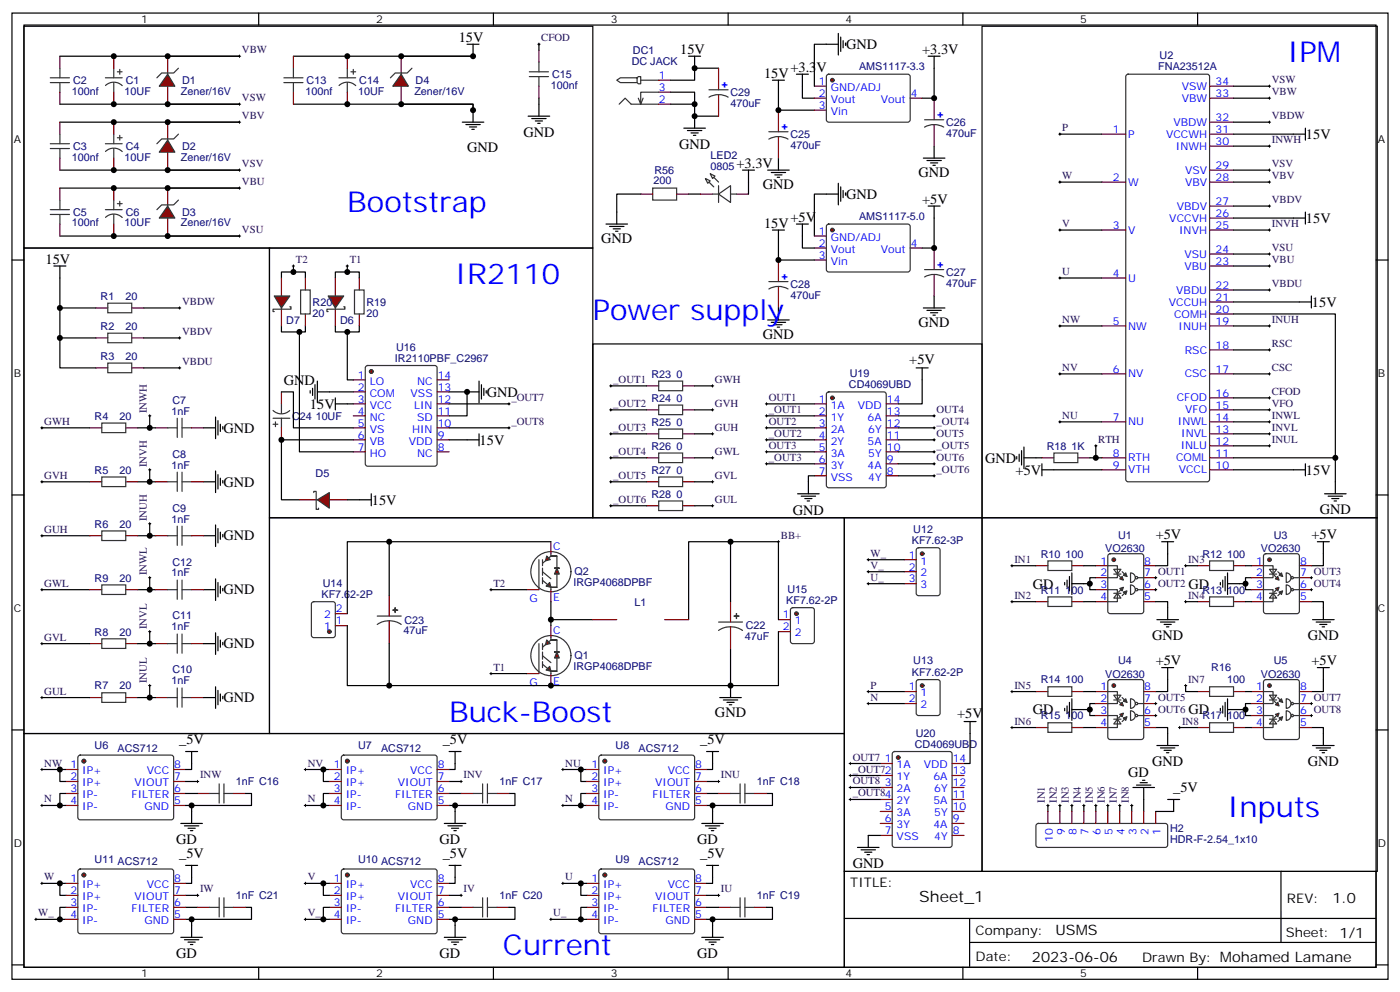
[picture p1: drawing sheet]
<svg xmlns="http://www.w3.org/2000/svg" width="412mm" height="292mm" viewBox="0 0 412 292" stroke-linecap="round" stroke-linejoin="round" font-family="sans-serif">
<defs><g id="words">
<g font-size="8.5" fill="#00f">
<text x="379.2" y="18.3">IPM</text>
<text x="102.3" y="62.4">Bootstrap</text>
<text x="134.1" y="83.6">IR2110</text>
<text x="174.6" y="94.2">Power supply</text>
<text x="132.3" y="212.3">Buck-Boost</text>
<text x="361.6" y="240.6">Inputs</text>
<text x="148.2" y="281.1">Current</text>
</g>
<text font-size="4.6" x="270.8" y="265.5">Sheet_1</text>
<g font-size="4.2">
<text x="135.1" y="12.3">15V</text>
<text x="200.4" y="15.8">15V</text>
<text x="249.2" y="14.5">GND</text>
<text x="271.6" y="15.8">+3.3V</text>
<text x="225.1" y="22.9">15V</text>
<text x="232.8" y="21.1">+3.3V</text>
<text x="154.2" y="40.2">GND</text>
<text x="384.7" y="40.9">15V</text>
<text x="137.6" y="44.8">GND</text>
<text x="200" y="43.8">GND</text>
<text x="217" y="49.4">+3.3V</text>
<text x="270.6" y="52.2">GND</text>
<text x="224.7" y="55.7">GND</text>
<text x="249.2" y="58.6">GND</text>
<text x="271.6" y="59.9">+5V</text>
<text x="232.8" y="65.2">+5V</text>
<text x="384.7" y="65.6">15V</text>
<text x="177.1" y="71.6">GND</text>
<text x="225.1" y="67">15V</text>
<text x="13.4" y="77.6">15V</text>
<text x="386.5" y="90.3">15V</text>
<text x="224.7" y="99.8">GND</text>
<text x="270.6" y="96.3">GND</text>
<text x="267.9" y="107.2">+5V</text>
<text x="83.6" y="113.2">GND</text>
<text x="143.4" y="116.8">GND</text>
<text x="91.3" y="120.3">15V</text>
<text x="65.8" y="127.3">GND</text>
<text x="141.3" y="130.9">15V</text>
<text x="290.2" y="136.2">GND</text>
<text x="65.8" y="143.2">GND</text>
<text x="299.2" y="139.7">+5V</text>
<text x="384.7" y="139.7">15V</text>
<text x="109.5" y="148.5">15V</text>
<text x="233.5" y="151.4">GND</text>
<text x="388.8" y="151.3">GND</text>
<text x="65.8" y="159">GND</text>
<text x="340.4" y="158.7">+5V</text>
<text x="386.3" y="158.7">+5V</text>
<text x="304.3" y="173.2">GD</text>
<text x="350.1" y="173.2">GD</text>
<text x="65.8" y="174.9">GND</text>
<text x="65.8" y="190.8">GND</text>
<text x="339.4" y="188.4">GND</text>
<text x="385.2" y="188.4">GND</text>
<text x="340.4" y="195.8">+5V</text>
<text x="386.3" y="195.8">+5V</text>
<text x="65.8" y="206.7">GND</text>
<text x="210.6" y="210.9">GND</text>
<text x="282" y="211.2">+5V</text>
<text x="304.3" y="210.2">GD</text>
<text x="350.1" y="210.2">GD</text>
<text x="52.8" y="219">_5V</text>
<text x="130.4" y="219">_5V</text>
<text x="206.3" y="219">_5V</text>
<text x="339.4" y="225.5">GND</text>
<text x="385.2" y="225.5">GND</text>
<text x="332.3" y="228.5">GD</text>
<text x="345.6" y="233.2">_5V</text>
<text x="51.9" y="248.4">GD</text>
<text x="129.5" y="248.4">GD</text>
<text x="205.3" y="248.4">GD</text>
<text x="52.8" y="252.6">_5V</text>
<text x="130.4" y="252.6">_5V</text>
<text x="206.3" y="252.6">_5V</text>
<text x="251.2" y="255.5">GND</text>
<text x="392.5" y="265.7">1.0</text>
<text x="310.9" y="275.3">USMS</text>
<text x="51.9" y="281.9">GD</text>
<text x="129.5" y="281.9">GD</text>
<text x="205.3" y="281.9">GD</text>
<text x="304" y="283.1">2023-06-06</text>
</g>
<g font-size="3.9">
<text x="250.5" y="261">TITLE:</text>
<text x="379.1" y="265.7">REV:</text>
<text x="287.4" y="275.2">Company:</text>
<text x="378.7" y="275.8">Sheet: 1/1</text>
<text x="287.4" y="282.9">Date:</text>
<text x="336.4" y="283">Drawn By: Mohamed Lamane</text>
</g>
<g font-size="3.2">
<text x="41.6" y="6.8">1</text>
<text x="110.8" y="6.8">2</text>
<text x="179.9" y="6.8">3</text>
<text x="249.1" y="6.8">4</text>
<text x="318.2" y="6.8">5</text>
<text x="4.1" y="41.9">A</text>
<text x="405.9" y="41.9">A</text>
<text x="4.1" y="111.1">B</text>
<text x="405.9" y="111.1">B</text>
<text x="4.1" y="180.2">C</text>
<text x="405.9" y="180.2">C</text>
<text x="4.1" y="249.4">D</text>
<text x="405.9" y="249.4">D</text>
<text x="41.6" y="287.7">1</text>
<text x="110.8" y="287.7">2</text>
<text x="179.9" y="287.7">3</text>
<text x="249.1" y="287.7">4</text>
<text x="318.2" y="287.7">5</text>
</g>
<g font-size="3.2" fill="#306">
<text x="71.3" y="15.7">VBW</text>
<text x="159.5" y="12.1">CFOD</text>
<text x="71.3" y="29.8">VSW</text>
<text x="374.6" y="24.5">VSW</text>
<text x="374.6" y="28">VBW</text>
<text x="71.3" y="35.1">VBV</text>
<text x="374.6" y="35.1">VBDW</text>
<text x="312.9" y="38.6">P</text>
<text x="374.6" y="42.1">INWH</text>
<text x="71.3" y="49.2">VSV</text>
<text x="312.9" y="52.7">W</text>
<text x="374.6" y="49.2">VSV</text>
<text x="374.6" y="52.7">VBV</text>
<text x="71.3" y="54.5">VBU</text>
<text x="374.6" y="59.8">VBDV</text>
<text x="71.3" y="68.6">VSU</text>
<text x="312.9" y="66.8">V</text>
<text x="374.6" y="66.8">INVH</text>
<text x="87.1" y="77.4">T2</text>
<text x="103" y="77.4">T1</text>
<text x="374.6" y="73.9">VSU</text>
<text x="374.6" y="77.4">VBU</text>
<text x="312.9" y="80.9">U</text>
<text x="53.6" y="89.7">VBDW</text>
<text x="374.6" y="84.5">VBDU</text>
<text x="312.9" y="95">NW</text>
<text x="374.6" y="95">INUH</text>
<text x="53.6" y="98.6">VBDV</text>
<text x="53.6" y="107.4">VBDU</text>
<text x="374.6" y="102.1">RSC</text>
<text x="180.6" y="112.7">_OUT1</text>
<text x="210.6" y="112.7">GWH</text>
<text x="312.9" y="109.1">NV</text>
<text x="374.6" y="109.1">CSC</text>
<text x="150.6" y="118">_OUT7</text>
<text x="180.6" y="119.7">_OUT2</text>
<text x="210.6" y="119.7">GVH</text>
<text x="226.5" y="118">OUT1</text>
<text x="374.6" y="116.2">CFOD</text>
<text x="374.6" y="119.7">VFO</text>
<text x="13.1" y="125">GWH</text>
<text x="43.2" y="121.7" transform="rotate(-90 43.2 121.7)">INWH</text>
<text x="150.6" y="125">_OUT8</text>
<text x="226.5" y="125">OUT2</text>
<text x="226.5" y="121.5">_OUT1</text>
<text x="275.9" y="121.5">OUT4</text>
<text x="275.9" y="125">_OUT4</text>
<text x="312.9" y="123.3">NU</text>
<text x="374.6" y="123.3">INWL</text>
<text x="180.6" y="126.8">_OUT3</text>
<text x="210.6" y="126.8">GUH</text>
<text x="226.5" y="128.6">_OUT2</text>
<text x="275.9" y="128.6">OUT5</text>
<text x="323.5" y="130.3">RTH</text>
<text x="374.6" y="126.8">INVL</text>
<text x="374.6" y="130.3">INUL</text>
<text x="43.2" y="137.5" transform="rotate(-90 43.2 137.5)">INVH</text>
<text x="180.6" y="133.8">_OUT4</text>
<text x="210.6" y="133.8">GWL</text>
<text x="226.5" y="132.1">OUT3</text>
<text x="226.5" y="135.6">_OUT3</text>
<text x="275.9" y="135.6">OUT6</text>
<text x="275.9" y="132.1">_OUT5</text>
<text x="13.1" y="140.9">GVH</text>
<text x="180.6" y="140.9">_OUT5</text>
<text x="210.6" y="140.9">GVL</text>
<text x="275.9" y="139.1">_OUT6</text>
<text x="180.6" y="148">_OUT6</text>
<text x="210.6" y="148">GUL</text>
<text x="43.2" y="153.4" transform="rotate(-90 43.2 153.4)">INUH</text>
<text x="13.1" y="156.8">GUH</text>
<text x="230" y="158.5">BB+</text>
<text x="256.5" y="163.8">W_</text>
<text x="256.5" y="167.4">V_</text>
<text x="298.8" y="165.6">IN1</text>
<text x="350" y="165.6">IN3</text>
<text x="13.1" y="172.6">GWL</text>
<text x="43.2" y="169.3" transform="rotate(-90 43.2 169.3)">INWL</text>
<text x="145.3" y="172.6">T2</text>
<text x="256.5" y="170.9">U_</text>
<text x="298.8" y="176.2">IN2</text>
<text x="350" y="176.2">IN4</text>
<text x="43.2" y="185.2" transform="rotate(-90 43.2 185.2)">INVL</text>
<text x="13.1" y="188.5">GVL</text>
<text x="145.3" y="197.3">T1</text>
<text x="43.2" y="201" transform="rotate(-90 43.2 201)">INUL</text>
<text x="256.5" y="202.6">P</text>
<text x="298.8" y="202.6">IN5</text>
<text x="350" y="200.9">IN7</text>
<text x="13.1" y="204.4">GUL</text>
<text x="256.5" y="206.2">N</text>
<text x="298.8" y="213.2">IN6</text>
<text x="348.2" y="213.2">IN8</text>
<text x="13.1" y="225.6">NW</text>
<text x="90.7" y="225.6">NV</text>
<text x="166.5" y="225.6">NU</text>
<text x="251.2" y="223.8">OUT7</text>
<text x="251.2" y="227.3">_OUT72</text>
<text x="58.9" y="229.1">INW</text>
<text x="136.5" y="229.1">INV</text>
<text x="212.4" y="229.1">INU</text>
<text x="251.2" y="230.9">OUT8</text>
<text x="13.1" y="236.1">N</text>
<text x="90.7" y="236.1">N</text>
<text x="166.5" y="236.1">N</text>
<text x="251.2" y="234.4">_OUT84</text>
<text x="307.8" y="236.3" transform="rotate(-90 307.8 236.3)">IN1</text>
<text x="311.3" y="236.3" transform="rotate(-90 311.3 236.3)">IN2</text>
<text x="314.9" y="236.3" transform="rotate(-90 314.9 236.3)">IN3</text>
<text x="318.4" y="236.3" transform="rotate(-90 318.4 236.3)">IN4</text>
<text x="321.9" y="236.3" transform="rotate(-90 321.9 236.3)">IN5</text>
<text x="325.4" y="236.3" transform="rotate(-90 325.4 236.3)">IN6</text>
<text x="329" y="236.3" transform="rotate(-90 329 236.3)">IN7</text>
<text x="332.5" y="236.3" transform="rotate(-90 332.5 236.3)">IN8</text>
<text x="13.1" y="259.1">W</text>
<text x="58.9" y="262.6">IW</text>
<text x="90.7" y="259.1">V</text>
<text x="136.5" y="262.6">IV</text>
<text x="166.5" y="259.1">U</text>
<text x="212.4" y="262.6">IU</text>
<text x="11.3" y="269.7">W_</text>
<text x="90.7" y="269.7">V_</text>
<text x="163" y="269.7">U_</text>
</g>
<g font-size="3.2" fill="#000080">
<text x="186.4" y="15.8">DC1</text>
<text x="341.6" y="17.4">U2</text>
<text x="162.6" y="22.9">C15</text>
<text x="186.1" y="19">DC JACK</text>
<text x="253" y="20.6">AMS1117-3.3</text>
<text x="341.2" y="20.6">FNA23512A</text>
<text x="21.2" y="27.8">100nf</text>
<text x="21.5" y="24.7">C2</text>
<text x="36.7" y="27.8">10UF</text>
<text x="37.1" y="24.7">C1</text>
<text x="53.3" y="27.8">Zener/16V</text>
<text x="53.6" y="24.7">D1</text>
<text x="90" y="27.8">100nf</text>
<text x="90.3" y="24.7">C13</text>
<text x="105.5" y="27.8">10UF</text>
<text x="105.8" y="24.7">C14</text>
<text x="122.1" y="27.8">Zener/16V</text>
<text x="122.4" y="24.7">D4</text>
<text x="162.3" y="26.1">100nf</text>
<text x="215.2" y="28.3">C29</text>
<text x="215.2" y="31.5">470uF</text>
<text x="232.8" y="40.6">C25</text>
<text x="278.7" y="40.3">470uF</text>
<text x="278.7" y="37.1">C26</text>
<text x="21.2" y="47.2">100nf</text>
<text x="21.5" y="44.1">C3</text>
<text x="36.7" y="47.2">10UF</text>
<text x="37.1" y="44.1">C4</text>
<text x="53.3" y="47.2">Zener/16V</text>
<text x="53.6" y="44.1">D2</text>
<text x="209.3" y="46.9">LED2</text>
<text x="232.8" y="43.8">470uF</text>
<text x="192.8" y="51.1">R56</text>
<text x="209.3" y="50.1">0805</text>
<text x="192.5" y="54.3">200</text>
<text x="21.5" y="63.5">C5</text>
<text x="37.1" y="63.5">C6</text>
<text x="53.6" y="63.5">D3</text>
<text x="253" y="64.7">AMS1117-5.0</text>
<text x="21.2" y="66.6">100nf</text>
<text x="36.7" y="66.6">10UF</text>
<text x="53.3" y="66.6">Zener/16V</text>
<text x="278.7" y="81.2">C27</text>
<text x="29.6" y="88.2">R1</text>
<text x="37" y="88.2">20</text>
<text x="232.8" y="87.9">470uF</text>
<text x="232.8" y="84.7">C28</text>
<text x="278.7" y="84.4">470uF</text>
<text x="84.3" y="95.3">D7</text>
<text x="92.1" y="93.2">20</text>
<text x="92.1" y="90">R20</text>
<text x="100.2" y="95.3">D6</text>
<text x="107.9" y="93.2">20</text>
<text x="107.9" y="90">R19</text>
<text x="29.6" y="97.1">R2</text>
<text x="37" y="97.1">20</text>
<text x="29.6" y="105.9">R3</text>
<text x="37" y="105.9">20</text>
<text x="116.3" y="106.5">IR2110PBF_C2967</text>
<text x="116.7" y="103.3">U16</text>
<text x="191.9" y="111.2">R23</text>
<text x="199.3" y="111.2">0</text>
<text x="250.3" y="110.9">U19</text>
<text x="50.8" y="118.8">C7</text>
<text x="191.9" y="118.2">R24</text>
<text x="199.3" y="118.2">0</text>
<text x="250.1" y="114.2">CD4069UBD</text>
<text x="27.9" y="123.5">R4</text>
<text x="35.2" y="123.5">20</text>
<text x="50.5" y="122">1nF</text>
<text x="86.1" y="123.5">C24</text>
<text x="93" y="123.5">10UF</text>
<text x="191.9" y="125.3">R25</text>
<text x="199.3" y="125.3">0</text>
<text x="50.5" y="137.9">1nF</text>
<text x="50.8" y="134.7">C8</text>
<text x="191.9" y="132.3">R26</text>
<text x="199.3" y="132.3">0</text>
<text x="308.3" y="132.3">R18</text>
<text x="315.7" y="132.3">1K</text>
<text x="27.9" y="139.4">R5</text>
<text x="35.2" y="139.4">20</text>
<text x="93" y="140.4">D5</text>
<text x="191.9" y="139.4">R27</text>
<text x="199.3" y="139.4">0</text>
<text x="191.9" y="146.5">R28</text>
<text x="199.3" y="146.5">0</text>
<text x="27.9" y="155.3">R6</text>
<text x="35.2" y="155.3">20</text>
<text x="50.5" y="153.8">1nF</text>
<text x="50.8" y="150.6">C9</text>
<text x="268.6" y="160">KF7.62-3P</text>
<text x="269" y="156.7">U12</text>
<text x="329.3" y="158.5">U1</text>
<text x="375.2" y="158.5">U3</text>
<text x="50.8" y="166.4">C12</text>
<text x="306.6" y="164.1">R10</text>
<text x="313.9" y="164.1">100</text>
<text x="325.6" y="162.4">VO2630</text>
<text x="354.2" y="164.1">R12</text>
<text x="361.5" y="164.1">100</text>
<text x="371.4" y="162.4">VO2630</text>
<text x="27.9" y="171.2">R9</text>
<text x="35.2" y="171.2">20</text>
<text x="50.5" y="169.7">1nF</text>
<text x="95.1" y="172.8">U14</text>
<text x="168.9" y="172.5">IRGP4068DPBF</text>
<text x="169.2" y="169.3">Q2</text>
<text x="94.7" y="176">KF7.62-2P</text>
<text x="186.9" y="178.2">L1</text>
<text x="231.6" y="177.8">KF7.62-2P</text>
<text x="232" y="174.6">U15</text>
<text x="306.6" y="174.7">R11</text>
<text x="313.9" y="174.7">100</text>
<text x="354.2" y="174.7">R13</text>
<text x="361.5" y="174.7">100</text>
<text x="50.5" y="185.5">1nF</text>
<text x="50.8" y="182.3">C11</text>
<text x="119.1" y="183.5">C23</text>
<text x="219.7" y="185.2">C22</text>
<text x="27.9" y="187">R8</text>
<text x="35.2" y="187">20</text>
<text x="118.9" y="186.7">47uF</text>
<text x="219.4" y="188.5">47uF</text>
<text x="168.9" y="197.2">IRGP4068DPBF</text>
<text x="169.2" y="194">Q1</text>
<text x="269" y="195.5">U13</text>
<text x="329.3" y="195.5">U4</text>
<text x="356.8" y="197.6">R16</text>
<text x="375.2" y="195.5">U5</text>
<text x="27.9" y="202.9">R7</text>
<text x="35.2" y="202.9">20</text>
<text x="50.5" y="201.4">1nF</text>
<text x="50.8" y="198.2">C10</text>
<text x="268.6" y="198.8">KF7.62-2P</text>
<text x="306.6" y="201.1">R14</text>
<text x="313.9" y="201.1">100</text>
<text x="325.6" y="199.4">VO2630</text>
<text x="361.5" y="201.1">100</text>
<text x="371.4" y="199.4">VO2630</text>
<text x="306.6" y="211.7">R15</text>
<text x="313.9" y="211.7">100</text>
<text x="354.2" y="211.7">R17</text>
<text x="361.5" y="211.7">100</text>
<text x="27.9" y="220.5">U6</text>
<text x="34.6" y="221.2">ACS712</text>
<text x="105.5" y="220.5">U7</text>
<text x="112.3" y="221.2">ACS712</text>
<text x="181.3" y="220.5">U8</text>
<text x="188.1" y="221.2">ACS712</text>
<text x="269.5" y="220">CD4069UBD</text>
<text x="269.7" y="216.8">U20</text>
<text x="69.5" y="231.1">1nF C16</text>
<text x="147.1" y="231.1">1nF C17</text>
<text x="222.9" y="231.1">1nF C18</text>
<text x="344.7" y="244.9">H2</text>
<text x="344.7" y="248.1">HDR-F-2.54_1x10</text>
<text x="27.9" y="254">U11 ACS712</text>
<text x="105.5" y="254">U10 ACS712</text>
<text x="181.3" y="254">U9</text>
<text x="188.1" y="254.7">ACS712</text>
<text x="69.5" y="264.6">1nF C21</text>
<text x="147.1" y="264.6">1nF C20</text>
<text x="222.9" y="264.6">1nF C19</text>
</g>
<g font-size="3.2" fill="#00f">
<text x="194" y="23.2">1</text>
<text x="194" y="26.8">3</text>
<text x="214.3" y="25.9" transform="rotate(-90 214.3 25.9)">+</text>
<text x="241.2" y="28.5">2</text>
<text x="241.2" y="25">1</text>
<text x="244.7" y="26.8">GND/ADJ</text>
<text x="268.3" y="28.5">4</text>
<text x="348.1" y="30">VBW</text>
<text x="348.1" y="26.4">VSW</text>
<text x="358.1" y="25">34</text>
<text x="358.1" y="28.5">33</text>
<text x="194" y="30.3">2</text>
<text x="241.2" y="32.1">3</text>
<text x="244.7" y="33.8">Vin</text>
<text x="244.7" y="30.3">Vout</text>
<text x="259.5" y="30.3">Vout</text>
<text x="277.8" y="34.7" transform="rotate(-90 277.8 34.7)">+</text>
<text x="358.1" y="35.6">32</text>
<text x="232" y="38.2" transform="rotate(-90 232 38.2)">+</text>
<text x="327.8" y="39.1">1</text>
<text x="332.3" y="40.5">P</text>
<text x="343.5" y="40.5">VCCWH</text>
<text x="345.7" y="37">VBDW</text>
<text x="358.1" y="39.1">31</text>
<text x="346.4" y="44.1">INWH</text>
<text x="358.1" y="42.7">30</text>
<text x="327.8" y="53.2">2</text>
<text x="349.1" y="51.1">VSV</text>
<text x="358.1" y="49.7">29</text>
<text x="358.1" y="53.2">28</text>
<text x="332.3" y="54.6">W</text>
<text x="349.1" y="54.6">VBV</text>
<text x="344.4" y="65.2">VCCVH</text>
<text x="346.6" y="61.7">VBDV</text>
<text x="358.1" y="60.3">27</text>
<text x="358.1" y="63.8">26</text>
<text x="241.2" y="69.1">1</text>
<text x="244.7" y="70.9">GND/ADJ</text>
<text x="327.8" y="67.3">3</text>
<text x="332.3" y="68.8">V</text>
<text x="347.3" y="68.8">INVH</text>
<text x="358.1" y="67.3">25</text>
<text x="241.2" y="76.2">3</text>
<text x="241.2" y="72.6">2</text>
<text x="244.7" y="77.9">Vin</text>
<text x="244.7" y="74.4">Vout</text>
<text x="259.5" y="74.4">Vout</text>
<text x="268.3" y="72.6">4</text>
<text x="348.9" y="75.8">VSU</text>
<text x="358.1" y="74.4">24</text>
<text x="358.1" y="77.9">23</text>
<text x="232" y="82.3" transform="rotate(-90 232 82.3)">+</text>
<text x="277.8" y="78.8" transform="rotate(-90 277.8 78.8)">+</text>
<text x="327.8" y="81.5">4</text>
<text x="332.3" y="82.9">U</text>
<text x="348.9" y="79.3">VBU</text>
<text x="344.3" y="89.9">VCCUH</text>
<text x="346.5" y="86.4">VBDU</text>
<text x="358.1" y="85">22</text>
<text x="358.1" y="88.5">21</text>
<text x="327.8" y="95.6">5</text>
<text x="345.8" y="93.5">COMH</text>
<text x="358.1" y="92">20</text>
<text x="358.1" y="95.6">19</text>
<text x="332.3" y="97">NW</text>
<text x="347.2" y="97">INUH</text>
<text x="349" y="104">RSC</text>
<text x="358.1" y="102.6">18</text>
<text x="105.4" y="111.4">1</text>
<text x="108.9" y="113.2">LO</text>
<text x="122.9" y="113.2">NC</text>
<text x="128.9" y="111.4">14</text>
<text x="327.8" y="109.7">6</text>
<text x="332.3" y="111.1">NV</text>
<text x="349" y="111.1">CSC</text>
<text x="358.1" y="109.7">17</text>
<text x="105.4" y="115">2</text>
<text x="105.4" y="118.5">3</text>
<text x="108.9" y="116.7">COM</text>
<text x="121" y="116.7">VSS</text>
<text x="128.9" y="118.5">12</text>
<text x="128.9" y="115">13</text>
<text x="241.2" y="118.5">1</text>
<text x="261.2" y="118.5">14</text>
<text x="346.6" y="118.1">CFOD</text>
<text x="358.1" y="116.7">16</text>
<text x="105.4" y="122">4</text>
<text x="105.4" y="125.6">5</text>
<text x="108.9" y="120.3">VCC</text>
<text x="108.9" y="123.8">NC</text>
<text x="122" y="120.3">LIN</text>
<text x="122.8" y="123.8">SD</text>
<text x="128.9" y="125.6">10</text>
<text x="128.9" y="122">11</text>
<text x="241.2" y="122">2</text>
<text x="241.2" y="125.6">3</text>
<text x="244.7" y="120.3">1A</text>
<text x="244.7" y="123.8">1Y</text>
<text x="252.7" y="120.3">VDD</text>
<text x="255.6" y="123.8">6A</text>
<text x="261.2" y="125.6">12</text>
<text x="261.2" y="122">13</text>
<text x="327.8" y="123.8">7</text>
<text x="332.3" y="125.2">NU</text>
<text x="347" y="125.2">INWL</text>
<text x="349.1" y="121.7">VFO</text>
<text x="358.1" y="120.3">15</text>
<text x="358.1" y="123.8">14</text>
<text x="105.4" y="129.1">6</text>
<text x="108.9" y="127.3">VS</text>
<text x="108.9" y="130.8">VB</text>
<text x="120.4" y="130.8">VDD</text>
<text x="121.4" y="127.3">HIN</text>
<text x="128.9" y="129.1">9</text>
<text x="241.2" y="129.1">4</text>
<text x="244.7" y="127.3">2A</text>
<text x="244.7" y="130.8">2Y</text>
<text x="255.6" y="130.8">5A</text>
<text x="255.8" y="127.3">6Y</text>
<text x="261.2" y="129.1">11</text>
<text x="348" y="128.7">INVL</text>
<text x="358.1" y="127.3">13</text>
<text x="358.1" y="130.8">12</text>
<text x="105.4" y="132.6">7</text>
<text x="108.9" y="134.4">HO</text>
<text x="122.9" y="134.4">NC</text>
<text x="128.9" y="132.6">8</text>
<text x="241.2" y="132.6">5</text>
<text x="241.2" y="136.1">6</text>
<text x="244.7" y="134.4">3A</text>
<text x="244.7" y="137.9">3Y</text>
<text x="255.6" y="137.9">4A</text>
<text x="255.8" y="134.4">5Y</text>
<text x="261.2" y="136.1">9</text>
<text x="261.2" y="132.6">10</text>
<text x="327.8" y="137.9">9</text>
<text x="327.8" y="134.4">8</text>
<text x="332.3" y="135.8">RTH</text>
<text x="346.4" y="135.8">COML</text>
<text x="347.8" y="132.3">INLU</text>
<text x="358.1" y="134.4">11</text>
<text x="358.1" y="137.9">10</text>
<text x="241.2" y="139.7">7</text>
<text x="244.7" y="141.4">VSS</text>
<text x="255.8" y="141.4">4Y</text>
<text x="261.2" y="139.7">8</text>
<text x="332.3" y="139.3">VTH</text>
<text x="347.2" y="139.3">VCCL</text>
<text x="163" y="161.9">C</text>
<text x="267.7" y="164.4">1</text>
<text x="267.7" y="167.9">2</text>
<text x="271.2" y="166.1">1</text>
<text x="324.1" y="166.1">1</text>
<text x="337.1" y="166.1">8</text>
<text x="370" y="166.1">1</text>
<text x="382.9" y="166.1">8</text>
<text x="267.7" y="171.4">3</text>
<text x="271.2" y="169.7">2</text>
<text x="271.2" y="173.2">3</text>
<text x="324.1" y="173.2">3</text>
<text x="324.1" y="169.7">2</text>
<text x="337.1" y="169.7">7 OUT1</text>
<text x="337.1" y="173.2">6 OUT2</text>
<text x="370" y="173.2">3</text>
<text x="370" y="169.7">2</text>
<text x="382.9" y="169.7">7 OUT3</text>
<text x="382.9" y="173.2">6 OUT4</text>
<text x="155.9" y="177.1">G</text>
<text x="163" y="176.8">E</text>
<text x="324.1" y="176.7">4</text>
<text x="337.1" y="176.7">5</text>
<text x="370" y="176.7">4</text>
<text x="382.9" y="176.7">5</text>
<text x="95.5" y="185.5">1</text>
<text x="95.5" y="182">2</text>
<text x="99" y="183.8">1</text>
<text x="99" y="180.2">2</text>
<text x="230.6" y="182">1</text>
<text x="230.6" y="185.5">2</text>
<text x="234.1" y="183.8">1</text>
<text x="163" y="186.6">C</text>
<text x="234.1" y="187.3">2</text>
<text x="155.9" y="201.8">G</text>
<text x="163" y="201.5">E</text>
<text x="267.7" y="203.2">1</text>
<text x="324.1" y="203.2">1</text>
<text x="337.1" y="203.2">8</text>
<text x="370" y="203.2">1</text>
<text x="382.9" y="203.2">8</text>
<text x="267.7" y="206.7">2</text>
<text x="271.2" y="204.9">1</text>
<text x="271.2" y="208.5">2</text>
<text x="324.1" y="206.7">2</text>
<text x="337.1" y="206.7">7 OUT5</text>
<text x="370" y="206.7">2</text>
<text x="382.9" y="206.7">7 OUT7</text>
<text x="324.1" y="213.7">4</text>
<text x="324.1" y="210.2">3</text>
<text x="337.1" y="210.2">6 OUT6</text>
<text x="337.1" y="213.7">5</text>
<text x="370" y="213.7">4</text>
<text x="370" y="210.2">3</text>
<text x="382.9" y="210.2">6 OUT8</text>
<text x="382.9" y="213.7">5</text>
<text x="20.7" y="226.1">1</text>
<text x="24.2" y="227.9">IP+</text>
<text x="43.2" y="227.9">VCC</text>
<text x="51.3" y="226.1">8</text>
<text x="98.4" y="226.1">1</text>
<text x="101.8" y="227.9">IP+</text>
<text x="120.9" y="227.9">VCC</text>
<text x="128.9" y="226.1">8</text>
<text x="174.2" y="226.1">1</text>
<text x="177.7" y="227.9">IP+</text>
<text x="196.7" y="227.9">VCC</text>
<text x="204.8" y="226.1">8</text>
<text x="260.6" y="224.3">1</text>
<text x="264.1" y="226.1">1A</text>
<text x="272.1" y="226.1">VDD</text>
<text x="280.6" y="227.9">13</text>
<text x="280.6" y="224.3">14</text>
<text x="20.7" y="229.6">2</text>
<text x="20.7" y="233.2">3</text>
<text x="24.2" y="231.4">IP+</text>
<text x="39.6" y="231.4">VIOUT</text>
<text x="51.3" y="233.2">6</text>
<text x="51.3" y="229.6">7</text>
<text x="98.4" y="229.6">2</text>
<text x="98.4" y="233.2">3</text>
<text x="101.8" y="231.4">IP+</text>
<text x="117.2" y="231.4">VIOUT</text>
<text x="128.9" y="233.2">6</text>
<text x="128.9" y="229.6">7</text>
<text x="174.2" y="229.6">2</text>
<text x="174.2" y="233.2">3</text>
<text x="177.7" y="231.4">IP+</text>
<text x="193" y="231.4">VIOUT</text>
<text x="204.8" y="233.2">6</text>
<text x="204.8" y="229.6">7</text>
<text x="260.6" y="231.4">3</text>
<text x="264.1" y="229.6">1Y</text>
<text x="264.1" y="233.2">2A</text>
<text x="275" y="229.6">6A</text>
<text x="275.2" y="233.2">6Y</text>
<text x="280.6" y="231.4">12</text>
<text x="20.7" y="236.7">4</text>
<text x="24.2" y="234.9">IP-</text>
<text x="24.2" y="238.4">IP-</text>
<text x="38.8" y="234.9">FILTER</text>
<text x="42.6" y="238.4">GND</text>
<text x="51.3" y="236.7">5</text>
<text x="98.4" y="236.7">4</text>
<text x="101.8" y="234.9">IP-</text>
<text x="101.8" y="238.4">IP-</text>
<text x="116.4" y="234.9">FILTER</text>
<text x="120.2" y="238.4">GND</text>
<text x="128.9" y="236.7">5</text>
<text x="174.2" y="236.7">4</text>
<text x="177.7" y="234.9">IP-</text>
<text x="177.7" y="238.4">IP-</text>
<text x="192.2" y="234.9">FILTER</text>
<text x="196" y="238.4">GND</text>
<text x="204.8" y="236.7">5</text>
<text x="260.6" y="238.4">5</text>
<text x="264.1" y="236.7">2Y</text>
<text x="275" y="236.7">5A</text>
<text x="280.6" y="238.4">10</text>
<text x="280.6" y="234.9">11</text>
<text x="260.6" y="242">6</text>
<text x="260.6" y="245.5">7</text>
<text x="264.1" y="240.2">3A</text>
<text x="264.1" y="243.7">3Y</text>
<text x="275" y="243.7">4A</text>
<text x="275.2" y="240.2">5Y</text>
<text x="280.6" y="245.5">8</text>
<text x="280.6" y="242">9</text>
<text x="313.6" y="245.6" transform="rotate(-90 313.6 245.6)">9</text>
<text x="317.1" y="245.6" transform="rotate(-90 317.1 245.6)">8</text>
<text x="320.7" y="245.6" transform="rotate(-90 320.7 245.6)">7</text>
<text x="324.2" y="245.6" transform="rotate(-90 324.2 245.6)">6</text>
<text x="327.7" y="245.6" transform="rotate(-90 327.7 245.6)">5</text>
<text x="331.3" y="245.6" transform="rotate(-90 331.3 245.6)">4</text>
<text x="334.8" y="245.6" transform="rotate(-90 334.8 245.6)">3</text>
<text x="338.3" y="245.6" transform="rotate(-90 338.3 245.6)">2</text>
<text x="341.8" y="245.6" transform="rotate(-90 341.8 245.6)">1</text>
<text x="264.1" y="247.3">VSS</text>
<text x="275.2" y="247.3">4Y</text>
<text x="310.1" y="247.7" transform="rotate(-90 310.1 247.7)">10</text>
<text x="20.7" y="259.6">1</text>
<text x="20.7" y="263.1">2</text>
<text x="24.2" y="261.4">IP+</text>
<text x="43.2" y="261.4">VCC</text>
<text x="51.3" y="263.1">7</text>
<text x="51.3" y="259.6">8</text>
<text x="98.4" y="259.6">1</text>
<text x="98.4" y="263.1">2</text>
<text x="101.8" y="261.4">IP+</text>
<text x="120.9" y="261.4">VCC</text>
<text x="128.9" y="263.1">7</text>
<text x="128.9" y="259.6">8</text>
<text x="174.2" y="259.6">1</text>
<text x="174.2" y="263.1">2</text>
<text x="177.7" y="261.4">IP+</text>
<text x="196.7" y="261.4">VCC</text>
<text x="204.8" y="263.1">7</text>
<text x="204.8" y="259.6">8</text>
<text x="20.7" y="266.7">3</text>
<text x="24.2" y="264.9">IP+</text>
<text x="24.2" y="268.4">IP-</text>
<text x="38.8" y="268.4">FILTER</text>
<text x="39.6" y="264.9">VIOUT</text>
<text x="51.3" y="266.7">6</text>
<text x="98.4" y="266.7">3</text>
<text x="101.8" y="264.9">IP+</text>
<text x="101.8" y="268.4">IP-</text>
<text x="116.4" y="268.4">FILTER</text>
<text x="117.2" y="264.9">VIOUT</text>
<text x="128.9" y="266.7">6</text>
<text x="174.2" y="266.7">3</text>
<text x="177.7" y="264.9">IP+</text>
<text x="177.7" y="268.4">IP-</text>
<text x="192.2" y="268.4">FILTER</text>
<text x="193" y="264.9">VIOUT</text>
<text x="204.8" y="266.7">6</text>
<text x="20.7" y="270.2">4</text>
<text x="24.2" y="272">IP-</text>
<text x="42.6" y="272">GND</text>
<text x="51.3" y="270.2">5</text>
<text x="98.4" y="270.2">4</text>
<text x="101.8" y="272">IP-</text>
<text x="120.2" y="272">GND</text>
<text x="128.9" y="270.2">5</text>
<text x="174.2" y="270.2">4</text>
<text x="177.7" y="272">IP-</text>
<text x="196" y="272">GND</text>
<text x="204.8" y="270.2">5</text>
</g>
</g></defs>
<g fill="none" stroke="#000" stroke-width=".35">
<path d="M3.5 3.8h405.4v284.4h-405.4zM7.1 7.4h398.2v277.3h-398.2zM76.2 3.8v3.6M145.3 3.8v3.6M214.5 3.8v3.6M283.6 3.8v3.6M352.8 3.8v3.6M312.2 39.5h12.4M363.4 39.5h17.6M363.4 35.9h10.5M363.4 28.9h10.5M363.4 25.4h10.5"/>
<path d="M312.2 53.6h12.4M363.4 53.6h10.5M363.4 50.1h10.5M363.4 43h10.5M3.5 76.5h3.6M312.2 67.7h12.4M363.4 78.3h10.5M363.4 74.8h10.5M363.4 67.7h10.5M363.4 64.2h17.6M363.4 60.6h10.5M405.3 76.5h3.6"/>
<path d="M312.2 95.9h12.4M312.2 81.8h12.4M363.4 92.4h29.9v42.3M363.4 95.9h10.5M363.4 88.9h19.4M363.4 85.3h10.5M312.2 110h12.4M363.4 117.1h10.5M363.4 110h10.5M363.4 103h10.5M310.4 138.3h14.2M312.2 124.1h12.4"/>
<path d="M322.8 131.2v3.5h1.8M363.4 134.7h29.9v7.1M363.4 138.3h17.6M363.4 131.2h10.5M363.4 127.7h10.5M363.4 124.1h10.5M363.4 120.6h10.5M3.5 145.7h3.6M405.3 145.7h3.6M3.5 214.8h3.6M405.3 214.8h3.6M248.7 256.4h156.6v28.3h-156.6z"/>
<path d="M377.3 256.5v20.8M248.7 270.3h156.5M285.6 277.3h119.6M285.6 270.3v14.1M3.5 284h3.6M76.2 284.7v3.5M145.3 284.7v3.5M214.5 284.7v3.5M283.6 284.7v3.5M352.8 284.7v3.5M405.3 284h3.6"/>
</g>
<path d="M14.8 22.9h5.7M14.8 24.3h5.7M17.6 20.1v2.8M17.6 24.3v2.8M31 22.9h5M31.1 25.2a3.5 3.5 0 0 1 4.9 0M33.5 20.1v2.8M33.5 24.3v2.8M34.6 21.1h1.4M35.3 20.4v1.4M52.6 20.1l-1.4 1.4h-3.6l-1.4 1.4M331.8 22l.5-.2h23.3l.5 .2 .2 .5v118.6l-.2 .5-.5 .2h-23.3l-.5-.3-.2-.4v-118.6z" fill="none" stroke="#333" stroke-width=".35"/>
<g fill="none" stroke="#870000" stroke-width=".35">
<path d="M17.6 16.5v3.6M33.5 16.5v3.6M49.4 16.5v5.3M17.6 27.1v3.6M33.5 27.1v3.6M49.4 25.4v5.3M324.6 39.5h7M356.3 25.4h7.1M356.3 28.9h7.1M356.3 35.9h7.1M356.3 39.5h7.1M324.6 53.6h7"/>
<path d="M356.3 43h7.1M356.3 50.1h7.1M356.3 53.6h7.1M324.6 67.7h7M356.3 60.6h7.1M356.3 64.2h7.1M356.3 67.7h7.1M356.3 74.8h7.1M356.3 78.3h7.1M324.6 95.9h7M324.6 81.8h7M356.3 85.3h7.1"/>
<path d="M356.3 88.9h7.1M356.3 92.4h7.1M356.3 95.9h7.1M324.6 110h7M356.3 103h7.1M356.3 110h7.1M356.3 117.1h7.1M324.6 124.1h7M324.6 134.7h7M324.6 138.3h7M356.3 120.6h7.1M356.3 124.1h7.1"/>
<path d="M356.3 127.7h7.1M356.3 131.2h7.1M356.3 134.7h7.1M356.3 138.3h7.1"/>
</g>
<g fill="none" stroke="#000" stroke-width=".29">
<path d="M311.9 39.5h.7M312.2 39.1v.7M373.6 25.4h.7M373.6 28.9h.7M373.6 35.9h.7M373.9 25v.7M373.9 28.5v.7M373.9 35.6v.7M311.9 53.6h.7M312.2 53.2v.7M373.6 53.6h.7M373.6 43h.7"/>
<path d="M373.6 50.1h.7M373.9 42.7v.7M373.9 49.7v.7M373.9 53.2v.7M311.9 67.7h.7M312.2 67.3v.8M373.6 67.7h.7M373.6 60.6h.7M373.6 74.8h.7M373.6 78.3h.7M373.9 60.3v.7M373.9 67.3v.8"/>
<path d="M373.9 74.4v.7M373.9 77.9v.7M311.9 81.8h.7M311.9 95.9h.7M312.2 81.5v.7M312.2 95.6v.7M373.6 95.9h.7M373.6 85.3h.7M373.9 85v.7M373.9 95.6v.7M311.9 110h.7M312.2 109.7v.7"/>
<path d="M373.6 110h.7M373.6 103h.7M373.6 117.1h.7M373.9 102.6v.7M373.9 109.7v.7M373.9 116.7v.7M311.9 124.1h.7M312.2 123.8v.7M322.4 131.2h.7M322.8 130.8v.8M373.6 124.1h.7M373.6 131.2h.7"/>
<path d="M373.6 120.6h.7M373.6 127.7h.7M373.9 120.3v.7M373.9 123.8v.7M373.9 127.3v.7M373.9 130.8v.8"/>
</g>
<path d="M49.4 21.8l2.1 3.6h-4.6z" fill="#870000" stroke="#333" stroke-width=".35"/>
<path d="M17.6 16.5h53M17.6 30.7h53M17.6 35.9h53M17.6 50.1h53" fill="none" stroke="#000" stroke-width=".35"/>
<path d="M70.2 16.5h.7M70.6 16.2v.7M70.2 30.7h.7M70.2 35.9h.7M70.6 30.3v.7M70.6 35.6v.7M70.2 50.1h.7M70.6 49.7v.7" fill="none" stroke="#000" stroke-width=".29"/>
<path d="M49.4 35.9v5.3M49.4 44.8v5.3" fill="none" stroke="#870000" stroke-width=".35"/>
<path d="M52.6 39.5l-1.4 1.4h-3.6l-1.4 1.4" fill="none" stroke="#333" stroke-width=".35"/>
<path d="M49.4 41.2l2.1 3.6h-4.6z" fill="#870000" stroke="#333" stroke-width=".35"/>
<path d="M17.6 39.5v2.8M33.5 39.5v2.8M35.3 39.8v1.4M14.8 42.3h5.7M14.8 43.7h5.7M17.6 43.7v2.8M31 42.3h5M31.1 44.6a3.5 3.5 0 0 1 4.9 0M33.5 43.7v2.8M34.6 40.5h1.4M52.6 58.9l-1.4 1.4h-3.6l-1.4 1.4" fill="none" stroke="#333" stroke-width=".35"/>
<path d="M17.6 35.9v3.6M33.5 35.9v3.6M17.6 46.5v3.6M33.5 46.5v3.6M49.4 55.4v5.2M49.4 64.2v5.3" fill="none" stroke="#870000" stroke-width=".35"/>
<path d="M17.6 55.4h53M17.6 69.5h53" fill="none" stroke="#000" stroke-width=".35"/>
<path d="M70.2 55.4h.7M70.6 55v.7M70.2 69.5h.7M70.6 69.1v.7" fill="none" stroke="#000" stroke-width=".29"/>
<path d="M49.4 60.6l2.1 3.6h-4.6z" fill="#870000" stroke="#333" stroke-width=".35"/>
<g fill="none" stroke="#333" stroke-width=".35">
<path d="M121.4 20.1l-1.5 1.4h-3.5l-1.4 1.4M17.6 58.9v2.8M33.5 58.9v2.8M34.6 59.9h1.4M35.3 59.2v1.4M14.8 61.7h5.7M14.8 63.1h5.7M17.6 63.1v2.8M31 61.7h5M31.1 64a3.5 3.5 0 0 1 4.9 0M33.5 63.1v2.8M31.7 89.2h7.1v2.8h-7.1z"/>
<path d="M31.7 98h7.1v2.9h-7.1zM31.7 106.9h7.1v2.8h-7.1zM30 124.5h7v2.8h-7zM49.4 125.9h2.8M52.2 123.1v5.6M52.2 139v5.6M53.6 125.9h2.8M53.6 123.1v5.6M53.6 139v5.6M30 140.4h7v2.8h-7zM30 156.2h7v2.9h-7zM49.4 141.8h2.8"/>
<path d="M49.4 157.7h2.8M52.2 154.8v5.7M53.6 154.8v5.7M53.6 141.8h2.8M53.6 157.7h2.8M30 172.1h7v2.8h-7zM49.4 173.5h2.8M52.2 170.7v5.7M53.6 170.7v5.7M53.6 173.5h2.8M30 188h7v2.8h-7zM49.4 189.4h2.8"/>
<path d="M52.2 186.6v5.6M53.6 186.6v5.6M53.6 189.4h2.8M30 203.9h7v2.8h-7zM49.4 205.3h2.8M52.2 202.5v5.6M53.6 202.5v5.6M53.6 205.3h2.8"/>
</g>
<g fill="none" stroke="#870000" stroke-width=".35">
<path d="M118.2 16.5v5.3M118.2 25.4v5.3M17.6 55.4v3.5M33.5 55.4v3.5M17.6 65.9v3.6M33.5 65.9v3.6M28.2 90.6h3.5M28.2 99.4h3.5M38.8 90.6h3.5M38.8 99.4h3.5M28.2 108.3h3.5M38.8 108.3h3.5"/>
<path d="M26.5 125.9h3.5M37 125.9h3.6M45.9 125.9h3.5M56.4 125.9h3.6M26.5 141.8h3.5M26.5 157.7h3.5M37 141.8h3.6M37 157.7h3.6M45.9 141.8h3.5M45.9 157.7h3.5M56.4 141.8h3.6M56.4 157.7h3.6"/>
<path d="M26.5 173.5h3.5M37 173.5h3.6M45.9 173.5h3.5M56.4 173.5h3.6M26.5 189.4h3.5M37 189.4h3.6M45.9 189.4h3.5M56.4 189.4h3.6M26.5 205.3h3.5M37 205.3h3.6M45.9 205.3h3.5M56.4 205.3h3.6"/>
</g>
<g fill="none" stroke="#000" stroke-width=".35">
<path d="M86.4 16.5h52.9M86.4 30.7h52.9v1.7v-1.7h-21.1M381 39.5h3.5M384.5 37.7v3.5M15.9 78.3h3.5M17.6 78.3v30h10.6M381 64.2h3.5M384.5 62.4v3.5M17.6 90.6h10.6M17.6 99.4h10.6M42.3 90.6h10.6M42.3 99.4h10.6"/>
<path d="M382.8 88.9h3.5M386.3 87.1v3.5M42.3 108.3h10.6M12.3 125.9h14.2M40.6 125.9h5.3M44.1 122.4v3.5M44.1 138.3v3.5M60 125.9h3.5M63.5 122.7v6.4M63.5 138.6v6.4M64.2 123.8v4.2M64.2 139.7v4.2"/>
<path d="M64.9 124.8v2.2M65.6 125.6v.7M12.3 141.8h14.2M12.3 157.7h14.2M40.6 141.8h5.3M40.6 157.7h5.3M44.1 154.1v3.6M60 141.8h3.5M60 157.7h3.5M63.5 154.5v6.3M64.2 155.5v4.3M64.9 140.7v2.1"/>
<path d="M64.9 156.6v2.1M65.6 141.4v.7M65.6 157.3v.7M12.3 173.5h14.2M40.6 173.5h5.3M44.1 170v3.5M60 173.5h3.5M63.5 170.4v6.3M64.2 171.4v4.2M64.9 172.5v2.1M65.6 173.2v.7M12.3 189.4h14.2"/>
<path d="M40.6 189.4h5.3M44.1 185.9v3.5M60 189.4h3.5M63.5 186.2v6.4M64.2 187.3v4.2M64.9 188.3v2.2M65.6 189.1v.7M12.3 205.3h14.2M40.6 205.3h5.3M44.1 201.8v3.5M60 205.3h3.5M63.5 202.1v6.4"/>
<path d="M64.2 203.2v4.2M64.9 204.2v2.1M65.6 204.9v.7"/>
</g>
<g fill="none" stroke="#000" stroke-width=".29">
<path d="M52.6 90.6h.7M52.6 99.4h.7M52.9 90.3v.7M52.9 99.1v.7M52.6 108.3h.7M52.9 107.9v.7M12 125.9h.7M12.3 125.6v.7M43.7 122.4h.7M43.7 138.3h.7M44.1 122v.7M44.1 137.9v.7"/>
<path d="M12 141.8h.7M12 157.7h.7M12.3 141.4v.7M12.3 157.3v.7M43.7 154.1h.7M44.1 153.8v.7M12 173.5h.7M12.3 173.2v.7M43.7 170h.7M44.1 169.7v.7M12 189.4h.7M12.3 189.1v.7"/>
<path d="M43.7 185.9h.7M44.1 185.5v.7M12 205.3h.7M12.3 204.9v.7M43.7 201.8h.7M44.1 201.4v.7"/>
</g>
<path d="M118.2 21.8l2.1 3.6h-4.6z" fill="#870000" stroke="#333" stroke-width=".35"/>
<g fill="none" stroke="#333" stroke-width=".35">
<path d="M158.7 18.3v2.8M83.6 22.9h5.7M83.6 24.3h5.7M86.4 20.1v2.8M86.4 24.3v2.8M99.8 22.9h5M99.9 25.2a3.5 3.5 0 0 1 4.9 0M102.3 20.1v2.8M102.3 24.3v2.8M103.4 21.1h1.4M104.1 20.4v1.4M155.9 21.1h5.7"/>
<path d="M155.9 22.5h5.7M158.7 22.5v2.9"/>
</g>
<path d="M86.4 16.5v3.6M102.3 16.5v3.6M158.7 14.8v3.5M86.4 27.1v3.6M102.3 27.1v3.6M158.7 25.4v3.5" fill="none" stroke="#870000" stroke-width=".35"/>
<g fill="none" stroke="#000" stroke-width=".35">
<path d="M137.6 13h3.5M139.3 13v3.5M158.7 13v1.8M136.2 35.9h6.3M137.2 36.7h4.3M138.3 37.4h2.1M139 38.1h.7M139.3 32.4v3.5M155.6 34.2h6.3M156.6 34.9h4.3M157.7 35.6h2.1M158.4 36.3h.7"/>
<path d="M158.7 28.9v5.3M381 138.3h3.5M384.5 136.5v3.5M390.2 145.3h6.3M391.2 146h4.3M392.3 146.7h2.1M393 147.4h.7M393.3 141.8v3.5"/>
</g>
<path d="M158.4 13h.7M158.7 12.7v.7" fill="none" stroke="#000" stroke-width=".29"/>
<g fill="#870000" stroke="#333" stroke-width=".35">
<path d="M330.9 169.3l.7-.7 .4 1.1z"/>
<path d="M329.8 170.4l.8-.7 .3 1z"/>
</g>
<path d="M330.2 173.5l-.7 .7" fill="none" stroke="#333" stroke-width=".35"/>
<g fill="#870000" stroke="#333" stroke-width=".35">
<path d="M329.8 173.2l1.1-.4-.3 1.1z"/>
<path d="M330.9 174.2l1.1-.3-.4 1z"/>
</g>
<g fill="none" stroke="#333" stroke-width=".35">
<path d="M326.3 173.5h2.8v3.6h-2.8M326.3 166.5h2.8v3.5h-2.8M328.1 167.5h2.1l-1.1 1.4zM328.1 174.6h2.1M328.1 168.9h2.1M329.1 174.6l1.1 1.4h-2.1zM329.5 169.3l.7 .7M330.6 168.2l1.4 1.5M331.6 174.2l-1 1.1M333 172.1a1.41 1.41 0 0 1 1.4 1.4 1.41 1.41 0 0 1-1.4 1.4zM333 168.6a1.41 1.41 0 0 1 1.4 1.4 1.41 1.41 0 0 1-1.4 1.4zM335.1 170h1.8"/>
<path d="M335.1 173.5h1.8"/>
<circle cx="334.8" cy="173.5" r=".35"/>
<circle cx="334.8" cy="170" r=".35"/>
</g>
<path d="M322.8 166.5h3.5M322.8 170h3.5M322.8 173.5h3.5M322.8 177.1h3.5M336.9 166.5h3.5M336.9 170h3.5M336.9 173.5h3.5M336.9 177.1h3.5" fill="none" stroke="#870000" stroke-width=".35"/>
<circle cx="328.1" cy="164.7" r=".53" fill="#870000" stroke="#333" stroke-width=".35"/>
<path d="M326.6 163.2l.4-.3h9.2l.6 .5 .1 16.5-.5 .6-9.4 .1-.6-.5-.1-16.4z" fill="none" stroke="#333" stroke-width=".35"/>
<g fill="none" stroke="#000" stroke-width=".35">
<path d="M289.3 152.4h116.4v104h-116.4zM342.2 159.4h3.5M344 159.4v7.1h-3.6M388.1 159.4h3.5M389.8 159.4v7.1h-3.5M313.6 171.4v.7M314.3 170.7v2.1M315 169.7v4.2M315.7 171.8h5.3M315.7 168.6v6.3M322.8 170h-1.8v3.5h1.8M340.4 177.1h3.6v5.3"/>
<path d="M359.5 171.4v.7M360.2 170.7v2.1M360.9 169.7v4.2M361.6 171.8h5.3M361.6 168.6v6.3M368.7 170h-1.8v3.5h1.8M386.3 177.1h3.5v5.3M340.8 182.4h6.3M341.8 183.1h4.3M342.9 183.8h2.1M343.6 184.5h.7M386.6 182.4h6.4"/>
<path d="M387.7 183.1h4.2M388.8 183.8h2.1M389.5 184.5h.7"/>
</g>
<path d="M297.7 166.5h.7M297.7 177.1h.7M298.1 166.1v.7M298.1 176.7v.7M348.9 166.5h.7M348.9 177.1h.7M349.2 166.1v.7M349.2 176.7v.7" fill="none" stroke="#000" stroke-width=".29"/>
<g fill="#870000" stroke="#333" stroke-width=".35">
<path d="M376.8 169.3l.7-.7 .3 1.1z"/>
<path d="M375.7 170.4l.7-.7 .4 1z"/>
</g>
<path d="M376.1 173.5l-.7 .7" fill="none" stroke="#333" stroke-width=".35"/>
<g fill="#870000" stroke="#333" stroke-width=".35">
<path d="M375.7 173.2l1.1-.4-.4 1.1z"/>
<path d="M376.8 174.2l1-.3-.3 1z"/>
</g>
<g fill="none" stroke="#333" stroke-width=".35">
<path d="M372.2 173.5h2.8v3.6h-2.8M372.2 166.5h2.8v3.5h-2.8M373.9 167.5h2.2l-1.1 1.4zM373.9 174.6h2.2M373.9 168.9h2.2M375 174.6l1.1 1.4h-2.2zM375.4 169.3l.7 .7M376.4 168.2l1.4 1.5M377.5 174.2l-1.1 1.1M378.9 172.1a1.41 1.41 0 0 1 1.4 1.4 1.41 1.41 0 0 1-1.4 1.4zM378.9 168.6a1.41 1.41 0 0 1 1.4 1.4 1.41 1.41 0 0 1-1.4 1.4zM381 170h1.8"/>
<path d="M381 173.5h1.8"/>
<circle cx="380.6" cy="170" r=".35"/>
<circle cx="380.6" cy="173.5" r=".35"/>
</g>
<path d="M368.7 166.5h3.5M368.7 170h3.5M368.7 173.5h3.5M368.7 177.1h3.5M382.8 166.5h3.5M382.8 170h3.5M382.8 173.5h3.5M382.8 177.1h3.5" fill="none" stroke="#870000" stroke-width=".35"/>
<circle cx="373.9" cy="164.7" r=".53" fill="#870000" stroke="#333" stroke-width=".35"/>
<path d="M372.4 163.2l.5-.3h9.2l.6 .5 .1 16.5-.5 .6-9.4 .1-.7-.5v-16.4z" fill="none" stroke="#333" stroke-width=".35"/>
<path d="M297.7 214.1h.7M297.7 203.5h.7M298.1 203.2v.7M298.1 213.7v.8" fill="none" stroke="#000" stroke-width=".29"/>
<g fill="none" stroke="#000" stroke-width=".35">
<path d="M342.2 196.5h3.5M344 196.5v7h-3.6M313.6 208.5v.7M314.3 207.8v2.1M315 206.7v4.2M315.7 208.8h5.3M315.7 205.6v6.4M322.8 207h-1.8v3.6h1.8M340.4 214.1h3.6v5.3M340.8 219.4h6.3M341.8 220.1h4.3M342.9 220.8h2.1"/>
<path d="M343.6 221.5h.7"/>
</g>
<g fill="#870000" stroke="#333" stroke-width=".35">
<path d="M330.9 206.3l.7-.7 .4 1.1z"/>
<path d="M329.8 207.4l.8-.7 .3 1.1z"/>
</g>
<path d="M330.2 210.6l-.7 .7" fill="none" stroke="#333" stroke-width=".35"/>
<g fill="#870000" stroke="#333" stroke-width=".35">
<path d="M329.8 210.2l1.1-.3-.3 1z"/>
<path d="M330.9 211.3l1.1-.4-.4 1.1z"/>
</g>
<g fill="none" stroke="#333" stroke-width=".35">
<path d="M326.3 210.6h2.8v3.5h-2.8M326.3 203.5h2.8v3.5h-2.8M328.1 204.6h2.1l-1.1 1.4zM328.1 211.6h2.1M328.1 206h2.1M329.1 211.6l1.1 1.4h-2.1zM329.5 206.3l.7 .7M330.6 205.3l1.4 1.4M331.6 211.3l-1 1M333 209.2a1.41 1.41 0 0 1 1.4 1.4 1.41 1.41 0 0 1-1.4 1.4zM333 205.6a1.41 1.41 0 0 1 1.4 1.4 1.41 1.41 0 0 1-1.4 1.5zM335.1 207h1.8"/>
<path d="M335.1 210.6h1.8"/>
<circle cx="334.8" cy="207" r=".35"/>
<circle cx="334.8" cy="210.6" r=".35"/>
</g>
<path d="M322.8 203.5h3.5M322.8 207h3.5M322.8 210.6h3.5M322.8 214.1h3.5M336.9 203.5h3.5M336.9 207h3.5M336.9 210.6h3.5M336.9 214.1h3.5" fill="none" stroke="#870000" stroke-width=".35"/>
<circle cx="328.1" cy="201.8" r=".53" fill="#870000" stroke="#333" stroke-width=".35"/>
<path d="M326.6 200.2l.4-.2h9.2l.6 .4 .1 16.5-.5 .7h-9.4l-.6-.4-.1-16.5z" fill="none" stroke="#333" stroke-width=".35"/>
<path d="M347.1 214.1h.7M347.5 213.7v.8M348.9 201.8h.7M349.2 201.4v.7" fill="none" stroke="#000" stroke-width=".29"/>
<g fill="none" stroke="#000" stroke-width=".35">
<path d="M388.1 196.5h3.5M389.8 196.5v7h-3.5M359.5 208.5v.7M360.2 207.8v2.1M360.9 206.7v4.2M361.6 208.8h5.3M361.6 205.6v6.4M368.7 207h-1.8v3.6h1.8M386.3 214.1h3.5v5.3M386.6 219.4h6.4M387.7 220.1h4.2M388.8 220.8h2.1"/>
<path d="M389.5 221.5h.7"/>
</g>
<g fill="#870000" stroke="#333" stroke-width=".35">
<path d="M376.8 206.3l.7-.7 .3 1.1z"/>
<path d="M376.4 206.7l.4 1.1-1.1-.4z"/>
</g>
<path d="M376.1 210.6l-.7 .7" fill="none" stroke="#333" stroke-width=".35"/>
<g fill="#870000" stroke="#333" stroke-width=".35">
<path d="M375.7 210.2l1.1-.3-.4 1z"/>
<path d="M376.8 211.3l1-.4-.3 1.1z"/>
</g>
<g fill="none" stroke="#333" stroke-width=".35">
<path d="M372.2 210.6h2.8v3.5h-2.8M372.2 203.5h2.8v3.5h-2.8M373.9 204.6h2.2l-1.1 1.4zM373.9 211.6h2.2M373.9 206h2.2M375 211.6l1.1 1.4h-2.2zM375.4 206.3l.7 .7M376.4 205.3l1.4 1.4M377.5 211.3l-1.1 1M378.9 209.2a1.41 1.41 0 0 1 1.4 1.4 1.41 1.41 0 0 1-1.4 1.4zM378.9 205.6a1.41 1.41 0 0 1 1.4 1.4 1.41 1.41 0 0 1-1.4 1.5zM381 207h1.8"/>
<path d="M381 210.6h1.8"/>
<circle cx="380.6" cy="210.6" r=".35"/>
<circle cx="380.6" cy="207" r=".35"/>
</g>
<path d="M368.7 203.5h3.5M368.7 207h3.5M368.7 210.6h3.5M368.7 214.1h3.5M382.8 203.5h3.5M382.8 207h3.5M382.8 210.6h3.5M382.8 214.1h3.5" fill="none" stroke="#870000" stroke-width=".35"/>
<circle cx="373.9" cy="201.8" r=".53" fill="#870000" stroke="#333" stroke-width=".35"/>
<path d="M308.7 165.1h7v2.8h-7zM308.7 175.6h7v2.9h-7zM356.3 165.1h7.1v2.8h-7.1zM356.3 175.6h7.1v2.9h-7.1zM308.7 202.1h7v2.8h-7zM308.7 212.7h7v2.8h-7zM356.3 202.1h7.1v2.8h-7.1zM356.3 212.7h7.1v2.8h-7.1zM372.4 200.2l.5-.2h9.2l.6 .4 .1 16.5-.5 .7h-9.4l-.7-.4v-16.5z" fill="none" stroke="#333" stroke-width=".35"/>
<g fill="none" stroke="#000" stroke-width=".29">
<path d="M340.1 170h.7M340.1 173.5h.7M340.4 169.7v.7M340.4 173.2v.7M385.9 170h.7M385.9 173.5h.7M386.3 169.7v.7M386.3 173.2v.7M340.1 207h.7M340.1 210.6h.7M340.4 206.7v.7M340.4 210.2v.7"/>
<path d="M385.9 207h.7M385.9 210.6h.7M386.3 206.7v.7M386.3 210.2v.7"/>
</g>
<g fill="none" stroke="#870000" stroke-width=".35">
<path d="M305.2 166.5h3.5M305.2 177.1h3.5M315.7 166.5h3.6M315.7 177.1h3.6M352.8 166.5h3.5M352.8 177.1h3.5M363.4 166.5h3.5M363.4 177.1h3.5M305.2 203.5h3.5M305.2 214.1h3.5M315.7 203.5h3.6M315.7 214.1h3.6"/>
<path d="M352.8 203.5h3.5M352.8 214.1h3.5M363.4 203.5h3.5M363.4 214.1h3.5"/>
</g>
<g fill="none" stroke="#000" stroke-width=".35">
<path d="M298.1 166.5h7.1M298.1 177.1h7.1M319.3 166.5h3.5M319.3 177.1h3.5M349.2 166.5h3.6M349.2 177.1h3.6M366.9 166.5h1.8M366.9 177.1h1.8M298.1 203.5h7.1M298.1 214.1h7.1M319.3 203.5h3.5M319.3 214.1h3.5"/>
<path d="M347.5 214.1h5.3M349.2 201.8v1.7h3.6M366.9 214.1h1.8"/>
</g>
<circle cx="24.7" cy="224" r=".53" fill="#870000" stroke="#333" stroke-width=".35"/>
<path d="M23.2 222.4l.4-.2 27.1 .1 .5 .6-.1 17.9-.7 .5-27-.1-.5-.6v-17.7z" fill="none" stroke="#333" stroke-width=".35"/>
<circle cx="24.7" cy="224" r=".53" fill="#870000" stroke="#333" stroke-width=".35"/>
<path d="M19.4 226.4h3.5M19.4 230h3.5M19.4 233.5h3.5M19.4 237h3.5M51.2 226.4h3.5M51.2 230h3.5M51.2 233.5h3.5M51.2 237h3.5M58.2 233.5h3.5M68.8 233.5h3.5M135.8 233.5h3.5M146.4 233.5h3.5" fill="none" stroke="#870000" stroke-width=".35"/>
<g fill="none" stroke="#000" stroke-width=".35">
<path d="M7.1 215.9h241.6v68.8h-241.6zM12.3 237h5.3M12.3 226.4h5.3M19.4 233.5h-1.8v3.5h1.8M19.4 226.4h-1.8v3.6h1.8M54.7 237h1.7v5.3M54.7 221.2h3.5M54.7 233.5h3.5M54.7 230h3.5M56.4 221.2v5.2h-1.7M72.3 233.5h1.8v3.5h-17.7M90 237h5.2"/>
<path d="M90 226.4h5.2M97 226.4h-1.8v3.6h1.8M97 233.5h-1.8v3.5h1.8M132.3 237h1.8v5.3M132.3 233.5h3.5M132.3 230h3.5M134.1 224.7v1.7h-1.8M149.9 233.5h1.8v3.5h-17.6M53.3 242.3h6.3M54.3 243h4.3M55.4 243.7h2.1M56.1 244.4h.7"/>
<path d="M130.9 242.3h6.3M131.9 243h4.3M133 243.7h2.1M133.7 244.4h.7"/>
</g>
<path d="M61.7 233.5h2.9M64.6 230.7v5.6M66 233.5h2.8M66 230.7v5.6M139.3 233.5h2.9M142.2 230.7v5.6M143.6 233.5h2.8M143.6 230.7v5.6" fill="none" stroke="#333" stroke-width=".35"/>
<path d="M12 237h.7M12 226.4h.7M12.3 226.1v.7M12.3 236.7v.7M57.9 230h.7M58.2 229.6v.7M89.6 237h.7M89.6 226.4h.7M90 226.1v.7M90 236.7v.7M135.5 230h.7M135.8 229.6v.7" fill="none" stroke="#000" stroke-width=".29"/>
<circle cx="102.3" cy="224" r=".53" fill="#870000" stroke="#333" stroke-width=".35"/>
<path d="M100.8 222.4l.4-.2 27.1 .1 .5 .6-.1 17.9-.6 .5-27.1-.1-.5-.6v-17.7z" fill="none" stroke="#333" stroke-width=".35"/>
<circle cx="102.3" cy="224" r=".53" fill="#870000" stroke="#333" stroke-width=".35"/>
<path d="M97 226.4h3.5M97 230h3.5M97 233.5h3.5M97 237h3.5M128.8 226.4h3.5M128.8 230h3.5M128.8 233.5h3.5M128.8 237h3.5M211.7 233.5h3.5M222.2 233.5h3.6" fill="none" stroke="#870000" stroke-width=".35"/>
<g fill="none" stroke="#000" stroke-width=".35">
<path d="M165.8 226.4h5.3M165.8 237h5.3M172.9 226.4h-1.8v3.6h1.8M172.9 233.5h-1.8v3.5h1.8M208.1 237h1.8v5.3M208.1 230h3.6M208.1 233.5h3.6M209.9 224.7v1.7h-1.8M225.8 233.5h1.7v3.5h-17.6M206.7 242.3h6.4M207.8 243h4.2M208.8 243.7h2.2"/>
<path d="M209.5 244.4h.8"/>
</g>
<path d="M165.5 226.4h.7M165.5 237h.7M165.8 226.1v.7M165.8 236.7v.7M211.3 230h.7M211.7 229.6v.7" fill="none" stroke="#000" stroke-width=".29"/>
<path d="M215.2 233.5h2.8M218 230.7v5.6M219.4 233.5h2.8M219.4 230.7v5.6" fill="none" stroke="#333" stroke-width=".35"/>
<circle cx="178.2" cy="224" r=".53" fill="#870000" stroke="#333" stroke-width=".35"/>
<path d="M176.6 222.4l.5-.2 27.1 .1 .4 .6-.1 17.9-.6 .5-27.1-.1-.4-.6v-17.7z" fill="none" stroke="#333" stroke-width=".35"/>
<circle cx="178.2" cy="224" r=".53" fill="#870000" stroke="#333" stroke-width=".35"/>
<path d="M172.9 226.4h3.5M172.9 230h3.5M172.9 233.5h3.5M172.9 237h3.5M204.6 226.4h3.5M204.6 230h3.5M204.6 233.5h3.5M204.6 237h3.5" fill="none" stroke="#870000" stroke-width=".35"/>
<circle cx="178.2" cy="257.5" r=".53" fill="#870000" stroke="#333" stroke-width=".35"/>
<path d="M176.6 255.9l.5-.2 27.1 .1 .4 .6-.1 17.9-.6 .5-27.1-.1-.4-.6v-17.7z" fill="none" stroke="#333" stroke-width=".35"/>
<circle cx="178.2" cy="257.5" r=".53" fill="#870000" stroke="#333" stroke-width=".35"/>
<path d="M172.9 260h3.5M204.6 260h3.5M172.9 263.5h3.5M172.9 267h3.5M172.9 270.5h3.5M204.6 263.5h3.5M204.6 267h3.5M204.6 270.5h3.5M211.7 267h3.5M222.2 267h3.6" fill="none" stroke="#870000" stroke-width=".35"/>
<g fill="none" stroke="#000" stroke-width=".35">
<path d="M165.8 260h5.3M172.9 260h-1.8v3.5h1.8M209.9 258.2v1.8h-1.8M162.3 270.5h8.8M172.9 267h-1.8v3.5h1.8M206.7 275.8h6.4M207.8 276.5h4.2M208.1 270.5h1.8v5.3M208.1 267h3.6M208.1 263.5h3.6M208.8 277.2h2.2M209.5 278h.8"/>
<path d="M225.8 267h1.7v3.5h-17.6"/>
</g>
<path d="M215.2 267h2.8M218 264.2v5.6M219.4 267h2.8M219.4 264.2v5.6" fill="none" stroke="#333" stroke-width=".35"/>
<path d="M165.5 260h.7M165.8 259.6v.7M161.9 270.5h.7M162.3 270.2v.7M211.3 263.5h.7M211.7 263.1v.7" fill="none" stroke="#000" stroke-width=".29"/>
<circle cx="102.3" cy="257.5" r=".53" fill="#870000" stroke="#333" stroke-width=".35"/>
<path d="M100.8 255.9l.4-.2 27.1 .1 .5 .6-.1 17.9-.6 .5-27.1-.1-.5-.6v-17.7z" fill="none" stroke="#333" stroke-width=".35"/>
<circle cx="102.3" cy="257.5" r=".53" fill="#870000" stroke="#333" stroke-width=".35"/>
<path d="M97 260h3.5M128.8 260h3.5M58.2 267h3.5M68.8 267h3.5M97 263.5h3.5M97 267h3.5M97 270.5h3.5M128.8 263.5h3.5M128.8 267h3.5M128.8 270.5h3.5M135.8 267h3.5M146.4 267h3.5" fill="none" stroke="#870000" stroke-width=".35"/>
<g fill="none" stroke="#000" stroke-width=".35">
<path d="M12.3 260h5.3M19.4 260h-1.8v3.5h1.8M56.4 258.2v1.8h-1.7M90 260h5.2M97 260h-1.8v3.5h1.8M134.1 258.2v1.8h-1.8M10.6 270.5h7M19.4 267h-1.8v3.5h1.8M53.3 275.8h6.3M54.3 276.5h4.3M54.7 270.5h1.7v5.3M54.7 267h3.5"/>
<path d="M54.7 263.5h3.5M55.4 277.2h2.1M56.1 278h.7M72.3 267h1.8v3.5h-17.7M90 270.5h5.2M97 267h-1.8v3.5h1.8M130.9 275.8h6.3M131.9 276.5h4.3M132.3 270.5h1.8v5.3M132.3 267h3.5M132.3 263.5h3.5M133 277.2h2.1"/>
<path d="M133.7 278h.7M149.9 267h1.8v3.5h-17.6"/>
</g>
<path d="M61.7 267h2.9M64.6 264.2v5.6M66 267h2.8M66 264.2v5.6M139.3 267h2.9M142.2 264.2v5.6M143.6 267h2.8M143.6 264.2v5.6" fill="none" stroke="#333" stroke-width=".35"/>
<path d="M12 260h.7M12.3 259.6v.7M89.6 260h.7M90 259.6v.7M10.2 270.5h.7M10.6 270.2v.7M57.9 263.5h.7M58.2 263.1v.7M89.6 270.5h.7M90 270.2v.7M135.5 263.5h.7M135.8 263.1v.7" fill="none" stroke="#000" stroke-width=".29"/>
<circle cx="24.7" cy="257.5" r=".53" fill="#870000" stroke="#333" stroke-width=".35"/>
<path d="M23.2 255.9l.4-.2 27.1 .1 .5 .6-.1 17.9-.7 .5-27-.1-.5-.6v-17.7z" fill="none" stroke="#333" stroke-width=".35"/>
<circle cx="24.7" cy="257.5" r=".53" fill="#870000" stroke="#333" stroke-width=".35"/>
<path d="M306.9 134.7h3.5M317.5 134.7h3.5M19.4 260h3.5M51.2 260h3.5M19.4 263.5h3.5M19.4 267h3.5M19.4 270.5h3.5M51.2 263.5h3.5M51.2 267h3.5M51.2 270.5h3.5" fill="none" stroke="#870000" stroke-width=".35"/>
<path d="M289.3 7.7h116.4v144.7h-116.4zM7.1 73h72.3v142.9h-72.3zM299.5 134.4v.7M300.2 133.7v2.1M300.9 132.6v4.2M301.6 134.7h5.3M301.6 131.6v6.3M306.9 138.3h3.5M306.9 136.5v3.5M321 134.7h1.8M248.7 152.4h40.6v104h-40.6z" fill="none" stroke="#000" stroke-width=".35"/>
<path d="M310.4 133.3h7.1v2.8h-7.1zM270.1 161.4l.5-.2h5.6l.7 .4v13l-.4 .6-5.9 .1-.7-.5v-12.9z" fill="none" stroke="#333" stroke-width=".35"/>
<circle cx="271.6" cy="162.9" r=".53" fill="#870000" stroke="#333" stroke-width=".35"/>
<path d="M266.3 164.7h3.6M266.3 168.2h3.6M266.3 171.8h3.6" fill="none" stroke="#870000" stroke-width=".35"/>
<path d="M270.1 200.2l.5-.2h5.6l.7 .4v9.5l-.4 .6-5.9 .1-.7-.5v-9.4z" fill="none" stroke="#333" stroke-width=".35"/>
<circle cx="271.6" cy="201.8" r=".53" fill="#870000" stroke="#333" stroke-width=".35"/>
<path d="M266.3 203.5h3.6M266.3 207h3.6" fill="none" stroke="#870000" stroke-width=".35"/>
<path d="M255.4 164.7h.7M255.4 168.2h.7M255.4 171.8h.7M255.8 164.4v.7M255.8 167.9v.7M255.8 171.4v.7M255.4 203.5h.7M255.4 207h.7M255.8 203.2v.7M255.8 206.7v.7" fill="none" stroke="#000" stroke-width=".29"/>
<path d="M79.4 152.4h169.3v63.5h-169.3zM255.8 164.7h10.5M255.8 168.2h10.5M255.8 171.8h10.5M255.8 203.5h10.5M255.8 207h10.5" fill="none" stroke="#000" stroke-width=".35"/>
<path d="M160.9 172.5l1-1.1 .4 1.4z" fill="#870000" stroke="#333" stroke-width=".35"/>
<circle cx="162.3" cy="168.2" r="5.9" fill="none" stroke="#333" stroke-width=".35"/>
<path d="M164 163.7v3.8z" fill="#870000" stroke="#333" stroke-width=".35"/>
<path d="M158.7 164.7v8.8M159.8 167.2v2.1M159.8 170v1.8" fill="none" stroke="#333" stroke-width=".35"/>
<g fill="#870000" stroke="#333" stroke-width=".35">
<path d="M159.8 170.8l2.5 2z"/>
<path d="M162.3 163.7h1.7z"/>
<path d="M162.3 172.8h1.7z"/>
<path d="M164 167.2l.7 1.7h-1.4z"/>
<path d="M163.3 167.2h1.4z"/>
<path d="M164 168.9v3.9z"/>
</g>
<path d="M159.8 164.7v1.8M162.3 163.7l-2.5 2.1" fill="none" stroke="#333" stroke-width=".35"/>
<g fill="#870000" stroke="#333" stroke-width=".35">
<path d="M161 163.6l1.1 1.1-1.4 .3z"/>
<path d="M159.8 168.2l2.5 2.1z"/>
</g>
<path d="M162.3 159.4v3.5M155.2 173.5h3.5M162.3 173.5v3.6" fill="none" stroke="#870000" stroke-width=".35"/>
<path d="M162.3 162.9v.8M162.3 172.8v.7" fill="none" stroke="#333" stroke-width=".35"/>
<path d="M160.9 197.2l1-1.1 .4 1.4z" fill="#870000" stroke="#333" stroke-width=".35"/>
<circle cx="162.3" cy="192.9" r="5.9" fill="none" stroke="#333" stroke-width=".35"/>
<path d="M164 188.3v3.9z" fill="#870000" stroke="#333" stroke-width=".35"/>
<path d="M158.7 189.4v8.8M159.8 191.9v2.1M159.8 194.7v1.8" fill="none" stroke="#333" stroke-width=".35"/>
<g fill="#870000" stroke="#333" stroke-width=".35">
<path d="M159.8 195.5l2.5 2z"/>
<path d="M162.3 188.3h1.7z"/>
<path d="M162.3 197.5h1.7z"/>
<path d="M164 191.9l.7 1.7h-1.4z"/>
<path d="M163.3 191.9h1.4z"/>
<path d="M164 193.6v3.9z"/>
</g>
<path d="M159.8 189.4v1.8M162.3 188.3l-2.5 2.2" fill="none" stroke="#333" stroke-width=".35"/>
<g fill="#870000" stroke="#333" stroke-width=".35">
<path d="M161 188.3l1.1 1.1-1.4 .3z"/>
<path d="M159.8 192.9l2.5 2.1z"/>
</g>
<path d="M155.2 198.2h3.5M162.3 184.1v3.5M162.3 198.2v3.6" fill="none" stroke="#870000" stroke-width=".35"/>
<path d="M92 177.3l.4-.2h5.7l.6 .4 .1 9.4-.5 .7h-5.9l-.6-.4-.1-9.4zM162.3 187.6v.7M162.3 197.5v.7" fill="none" stroke="#333" stroke-width=".35"/>
<path d="M162.3 177.1v7" fill="none" stroke="#000" stroke-width=".35"/>
<circle cx="97" cy="185.9" r=".53" fill="#870000" stroke="#333" stroke-width=".35"/>
<path d="M98.8 184.1h3.5M98.8 180.6h3.5" fill="none" stroke="#870000" stroke-width=".35"/>
<path d="M233.1 179l.4-.2h5.7l.6 .5 .1 9.4-.5 .7h-5.9l-.6-.5-.1-9.4z" fill="none" stroke="#333" stroke-width=".35"/>
<circle cx="234.6" cy="180.6" r=".53" fill="#870000" stroke="#333" stroke-width=".35"/>
<path d="M229.3 182.4h3.5M229.3 185.9h3.5" fill="none" stroke="#870000" stroke-width=".35"/>
<g fill="#870000" stroke="#333" stroke-width=".35">
<path d="M216.9 180.6l.1 1.4z"/>
<path d="M216.3 181.3h1.4z"/>
</g>
<path d="M211.7 185.5a6.4 6.4 0 0 1 7 0M211.7 183.1h7" fill="none" stroke="#333" stroke-width=".35"/>
<path d="M215.2 177.1v6M215.2 184.5v6.7" fill="none" stroke="#870000" stroke-width=".35"/>
<g fill="#870000" stroke="#333" stroke-width=".35">
<path d="M116.4 178.8v1.4z"/>
<path d="M115.7 179.5l1.4 .1z"/>
</g>
<path d="M111.1 183.8a6.4 6.4 0 0 1 7.1 0M111.1 181.3h7.1" fill="none" stroke="#333" stroke-width=".35"/>
<path d="M114.7 175.3v6M114.7 182.7v6.7" fill="none" stroke="#870000" stroke-width=".35"/>
<path d="M114.7 159.4v15.9M162.3 159.4h-60v21.2M215.2 159.4v17.7M102.3 184.1v17.7h127v-15.9M114.7 189.4v12.4M162.3 182.4h12.3M202.8 182.4v-23h26.5v23M215.2 191.2v10.6" fill="none" stroke="#000" stroke-width=".35"/>
<circle cx="109.4" cy="109.3" r=".53" fill="#870000" stroke="#333" stroke-width=".35"/>
<path d="M107.8 107.8l.5-.2h19.8l.5 .2 .2 .5v28.2l-.3 .5-.4 .2h-19.8l-.5-.2-.2-.5v-28.2z" fill="none" stroke="#333" stroke-width=".35"/>
<circle cx="109.4" cy="109.3" r=".53" fill="#870000" stroke="#333" stroke-width=".35"/>
<g fill="none" stroke="#870000" stroke-width=".35">
<path d="M82.9 115.3v3.6M104.1 111.8h3.5M104.1 115.3h3.5M104.1 118.9h3.5M128.8 111.8h3.5M128.8 115.3h3.5M128.8 118.9h3.5M82.9 125.9v3.5M104.1 122.4h3.5M104.1 125.9h3.5M104.1 129.4h3.5M104.1 133h3.5"/>
<path d="M128.8 122.4h3.5M128.8 125.9h3.5M128.8 129.4h3.5M128.8 133h3.5M88.2 147.1h5.3M97 147.1h5.3"/>
</g>
<path d="M79.4 73h95.2v79.4h-95.2zM82.9 115.3h3.5v10.6h17.7M91.4 115v.7M92.1 114.3v2.1M92.8 113.2v4.2M93.5 115.3h10.6M93.5 112.1v6.4M98.8 118.9h5.3M98.8 117.1v3.5M104.1 129.4h-21.2v17.7h5.3" fill="none" stroke="#000" stroke-width=".35"/>
<path d="M82.9 118.9v2.8M80.4 120.8a3.5 3.5 0 0 0 4.9 0M80.4 124.8h1.4M80.4 123.1h5M81.1 124.1v1.5M82.9 123.1v2.8M92.4 145v-.4h.7v5.3h.7v-.4" fill="none" stroke="#333" stroke-width=".35"/>
<path d="M93.5 147.1l3.5-2.1v4.5z" fill="#870000" stroke="#333" stroke-width=".35"/>
<path d="M132.3 115.3h5.3v7.1h-5.3M137.6 115.3h3.5M141.1 112.1v6.4M141.8 113.2v4.2M142.5 114.3v2.1M143.2 115v.7M132.3 129.4h8.8M141.1 127.7v3.5M102.3 147.1h7.1M109.4 145.3v3.5" fill="none" stroke="#000" stroke-width=".35"/>
<path d="M98.8 81.8v5.3M98.8 90.6v5.3M105.8 81.8v3.5M105.8 92.4v3.5" fill="none" stroke="#870000" stroke-width=".35"/>
<path d="M101.2 90.3h.4v.7h-5.3v.7h.4M104.4 85.3h2.8v7.1h-2.8z" fill="none" stroke="#333" stroke-width=".35"/>
<path d="M96.7 87.1h4.5l-2.4 3.5z" fill="#870000" stroke="#333" stroke-width=".35"/>
<path d="M82.9 81.8v-1.8h7.1v1.8M82.9 95.9v1.8h7.1v-1.8M98.8 95.9v1.8h7v-1.8M98.8 81.8v-1.8h7v1.8" fill="none" stroke="#000" stroke-width=".35"/>
<path d="M82.9 81.8v5.3M82.9 90.6v5.3" fill="none" stroke="#870000" stroke-width=".35"/>
<path d="M85.4 90.3h.3v.7h-5.3v.7h.4" fill="none" stroke="#333" stroke-width=".35"/>
<path d="M80.8 87.1h4.6l-2.5 3.5z" fill="#870000" stroke="#333" stroke-width=".35"/>
<path d="M229.3 32.4v6.4M239.9 28.9h3.5M239.9 32.4h3.5M239.9 25.4h3.5M268.1 28.9h3.5M275.2 28.9v6.3M275.2 36.7v6.3M229.3 40.2v6.3M90 81.8v3.5M90 92.4v3.5" fill="none" stroke="#870000" stroke-width=".35"/>
<path d="M226.5 38.8h5.6M272.3 35.2h5.7M278 37.4a5.6 5.6 0 0 0-5.7 0M232.1 40.9a5.6 5.6 0 0 0-5.6 0M88.5 85.3h2.9v7.1h-2.9z" fill="none" stroke="#333" stroke-width=".35"/>
<g fill="none" stroke="#000" stroke-width=".35">
<path d="M7.1 7.7h167.5v65.3h-167.5zM273.4 16.5h3.5M275.2 16.5v12.4h-3.6M227.5 23.6h3.6M229.3 23.6v8.8h10.6M234.6 21.8h3.5M236.4 21.8v7.1h3.5M226.1 50.1h6.4M227.2 50.8h4.2M228.2 51.5h2.2M229 52.2h.7M229.3 46.5v3.6"/>
<path d="M272 46.5h6.3M273 47.2h4.3M274.1 47.9h2.1M274.8 48.6h.7M275.2 43v3.5M86.4 78.3v1.7M102.3 78.3v1.7M88.2 97.7v35.3h15.9M102.3 97.7v14.1h1.8M144.6 173.5h10.6M144.6 198.2h10.6"/>
</g>
<path d="M86.1 78.3h.7M86.4 77.9v.7M102 78.3h.7M102.3 77.9v.7M144.3 173.5h.7M144.6 173.2v.7M144.3 198.2h.7M144.6 197.9v.7" fill="none" stroke="#000" stroke-width=".29"/>
<circle cx="245.2" cy="23.6" r=".53" fill="#870000" stroke="#333" stroke-width=".35"/>
<path d="M243.7 22l.4-.2 23.6 .1 .4 .6-.1 13-.6 .4h-23.6l-.4-.7v-12.7z" fill="none" stroke="#333" stroke-width=".35"/>
<path d="M246.9 13h-7v12.4M246.9 9.8v6.4M247.6 10.9v4.2M248.4 12v2.1M249.1 12.7v.7M246.9 57.1h-7v12.4M246.9 53.9v6.4M247.6 55v4.2M248.4 56.1v2.1M249.1 56.8v.7" fill="none" stroke="#000" stroke-width=".35"/>
<path d="M239.9 73h3.5M239.9 76.5h3.5M239.9 69.5h3.5M268.1 73h3.5" fill="none" stroke="#870000" stroke-width=".35"/>
<circle cx="245.2" cy="67.7" r=".53" fill="#870000" stroke="#333" stroke-width=".35"/>
<g fill="none" stroke="#333" stroke-width=".35">
<path d="M181.7 23.6l1-.7h5v1.4h-5zM182.4 30.7l1.7-1.8 1.8 1.8h8.1M187.7 22.9l.3-.4h.7v2.2h-.7l-.3-.4M188.7 23.6h5.3M189.4 28.9l-.7 1.8M194 27.1h-5.3v3.6l-.7-1.8M208.8 26.4h5.7M214.5 28.6a5.6 5.6 0 0 0-5.7 0M243.7 66.1l.4-.2 23.6 .1 .4 .6-.1 13-.6 .4h-23.6l-.4-.7v-12.7zM272.3 79.3h5.7M226.5 82.9h5.6M232.1 85a5.6 5.6 0 0 0-5.6 0"/>
<path d="M278 81.5a5.6 5.6 0 0 0-5.7 0M243.7 115.5l.4-.2h16.2l.7 .5 .1 27-.5 .7h-16.5l-.6-.4-.1-27.1z"/>
</g>
<g fill="none" stroke="#000" stroke-width=".35">
<path d="M202.8 16.5h3.6M204.6 16.5v3.6M197.6 30.7h7v3.5h7.1M197.6 27.1h7v3.6M201.4 37.7h6.4M202.5 38.4h4.2M203.6 39.1h2.1M204.3 39.8h.7M204.6 34.2v3.5M211.7 20.1h-7.1v3.5h-7M227.5 67.7h3.6M229.3 67.7v8.8h10.6"/>
<path d="M234.6 65.9h3.5M236.4 65.9v7.1h3.5M273.4 60.6h3.5M275.2 60.6v12.4h-3.6M226.1 94.2h6.4M227.2 94.9h4.2M228.2 95.6h2.2M229 96.3h.7M229.3 90.6v3.6M272 90.6h6.3M273 91.3h4.3M274.1 92h2.1"/>
<path d="M274.8 92.7h.7M275.2 87.1v3.5M333.7 231.7h6.4M334.8 231h4.2M335.8 230.3h2.2M336.5 229.6h.8M336.9 231.7v7.1"/>
</g>
<path d="M194 30.7h3.6M194 27.1h3.6M194 23.6h3.6M211.7 20.1v6.3M211.7 27.8v6.4M229.3 76.5v6.4M275.2 73v6.3M229.3 84.3v6.3M275.2 80.8v6.3" fill="none" stroke="#870000" stroke-width=".35"/>
<path d="M308.3 237h.7M308.7 236.7v.7M311.9 237h.7M312.2 236.7v.7M315.4 237h.7M315.7 236.7v.7M318.9 237h.7M319.3 236.7v.7M322.4 237h.7M322.8 236.7v.7M326 237h.7M326.3 236.7v.7" fill="none" stroke="#000" stroke-width=".29"/>
<circle cx="245.2" cy="117.1" r=".53" fill="#870000" stroke="#333" stroke-width=".35"/>
<g fill="none" stroke="#870000" stroke-width=".35">
<path d="M190.5 113.6h3.5M201.1 113.6h3.5M239.9 118.9h3.5M261.1 118.9h3.5M190.5 120.6h3.5M190.5 127.7h3.5M190.5 134.7h3.5M201.1 120.6h3.5M201.1 127.7h3.5M201.1 134.7h3.5M239.9 122.4h3.5M239.9 125.9h3.5"/>
<path d="M239.9 129.4h3.5M239.9 133h3.5M239.9 136.5h3.5M261.1 122.4h3.5M261.1 125.9h3.5M261.1 129.4h3.5M261.1 133h3.5M261.1 136.5h3.5M190.5 141.8h3.5M190.5 148.8h3.5M201.1 141.8h3.5M201.1 148.8h3.5"/>
<path d="M239.9 140h3.5M261.1 140h3.5"/>
</g>
<g fill="none" stroke="#000" stroke-width=".29">
<path d="M179.6 113.6h.7M179.9 113.2v.7M225.4 118.9h.7M225.8 118.5v.7M179.6 120.6h.7M179.6 127.7h.7M179.6 134.7h.7M179.9 120.3v.7M179.9 127.3v.7M179.9 134.4v.7M225.4 125.9h.7M225.4 133h.7"/>
<path d="M225.4 122.4h.7M225.4 129.4h.7M225.4 136.5h.7M225.8 122v.7M225.8 125.6v.7M225.8 129.1v.7M225.8 132.6v.7M225.8 136.1v.7M274.8 125.9h.7M274.8 133h.7M274.8 122.4h.7M274.8 129.4h.7"/>
<path d="M274.8 136.5h.7M275.2 122v.7M275.2 125.6v.7M275.2 129.1v.7M275.2 132.6v.7M275.2 136.1v.7M275.2 139.7v.7M179.6 141.8h.7M179.6 148.8h.7M179.9 141.4v.7M179.9 148.5v.7M274.8 140h.7"/>
<path d="M329.5 237h.7M329.8 236.7v.7M333 237h.7M333.4 236.7v.7"/>
</g>
<g fill="none" stroke="#000" stroke-width=".35">
<path d="M174.6 101.2h114.7v51.2h-114.7zM179.9 113.6h10.6M225.8 118.9h14.1M269.9 108.3h3.5M271.6 108.3v10.6h-7M179.9 134.7h10.6M179.9 127.7h10.6M179.9 120.6h10.6M225.8 125.9h14.1M225.8 133h14.1M225.8 122.4h14.1M225.8 129.4h14.1"/>
<path d="M225.8 136.5h14.1M264.6 125.9h10.6M264.6 133h10.6M264.6 122.4h10.6M264.6 129.4h10.6M264.6 136.5h10.6M179.9 148.8h10.6M179.9 141.8h10.6M234.9 145.3h6.4M236 146h4.2M237.1 146.7h2.1M237.8 147.4h.7"/>
<path d="M239.9 140h-1.8v5.3M264.6 140h10.6M308.7 237v1.8M312.2 237v1.8M315.7 237v1.8M319.3 237v1.8M322.8 237v1.8M326.3 237v1.8M329.8 237v1.8M333.4 237v1.8"/>
</g>
<path d="M194 112.1h7.1v2.9h-7.1zM194 119.2h7.1v2.8h-7.1zM194 126.3h7.1v2.8h-7.1zM194 133.3h7.1v2.8h-7.1zM194 140.4h7.1v2.8h-7.1zM194 147.4h7.1v2.8h-7.1zM263.1 221.4l.4-.2h16.3l.6 .4 .1 27.1-.5 .6-16.5 .1-.6-.5-.1-27z" fill="none" stroke="#333" stroke-width=".35"/>
<circle cx="264.6" cy="222.9" r=".53" fill="#870000" stroke="#333" stroke-width=".35"/>
<g fill="none" stroke="#870000" stroke-width=".35">
<path d="M188.7 57.1h3.6M199.3 57.1h3.5M206.4 57.1h3.5M217 57.1h3.5M259.3 224.7h3.5M259.3 228.2h3.5M259.3 231.7h3.5M259.3 235.3h3.5M259.3 238.8h3.5M280.5 224.7h3.5M280.5 228.2h3.5M280.5 231.7h3.5"/>
<path d="M280.5 235.3h3.5M280.5 238.8h3.5M259.3 242.3h3.5M259.3 245.9h3.5M280.5 242.3h3.5M280.5 245.9h3.5"/>
</g>
<g fill="none" stroke="#000" stroke-width=".35">
<path d="M188.7 57.1h-7v8.8M202.8 57.1h3.6M178.5 65.9h6.4M179.6 66.6h4.2M180.6 67.3h2.1M181.3 68.1h.7M132.3 118.9h17.6M204.6 113.6h5.3M132.3 125.9h17.6M204.6 120.6h5.3M204.6 127.7h5.3M204.6 134.7h5.3"/>
<path d="M204.6 141.8h5.3M204.6 148.8h5.3M284 212.3h3.5M285.8 212.3v12.4h-1.8M250.5 231.7h8.8M250.5 224.7h8.8M250.5 228.2h8.8M250.5 235.3h8.8M252.6 249.4h6.3M253.6 250.1h4.3M254.7 250.8h2.1M255.4 251.5h.7"/>
<path d="M259.3 245.9h-3.5v3.5"/>
</g>
<g fill="none" stroke="#000" stroke-width=".29">
<path d="M149.6 118.9h.7M149.9 118.5v.7M209.5 113.6h.8M209.9 113.2v.7M149.6 125.9h.7M149.9 125.6v.7M209.5 120.6h.8M209.5 127.7h.8M209.5 134.7h.8M209.9 120.3v.7M209.9 127.3v.7M209.9 134.4v.7"/>
<path d="M209.5 141.8h.8M209.5 148.8h.8M209.9 141.4v.7M209.9 148.5v.7M250.1 224.7h.7M250.1 231.7h.7M250.1 228.2h.7M250.1 235.3h.7M250.5 224.3v.7M250.5 227.9v.7M250.5 231.4v.7M250.5 234.9v.7"/>
</g>
<path d="M192.3 55.4h7v3.5h-7zM209.9 57.1h1.8M211.7 57.1l3.5-2.5v5zM211.7 54.6v5M215.2 57.1h1.8" fill="none" stroke="#333" stroke-width=".35"/>
<g fill="#870000" stroke="#333" stroke-width=".35">
<path d="M210.3 52.2l1.4 1.4z"/>
<path d="M208.8 53.6l1.5 1.4z"/>
</g>
<path d="M207.8 52.5l1.4 .7-.7 .7zM209.2 51.1l1.4 .7-.7 .7zM305.4 242.5l.5-.2h37.4l.5 .2 .2 .5v5.7l-.3 .5-.4 .2h-37.4l-.5-.3-.2-.4v-5.7z" fill="none" stroke="#333" stroke-width=".35"/>
<g fill="none" stroke="#000" stroke-width=".35">
<path d="M218.7 50.1h3.5M220.5 50.1v7M212 205.3h6.4M213.1 206h4.2M214.1 206.7h2.2M214.8 207.4h.7M215.2 201.8v3.5M366.9 203.5h1.8M132.3 221.2h3.5M134.1 221.2v3.5M208.1 221.2h3.6M209.9 221.2v3.5"/>
<path d="M344 235.3h3.5M345.7 235.3v3.5h-5.3M54.7 254.7h3.5M56.4 254.7v3.5M132.3 254.7h3.5M134.1 254.7v3.5M208.1 254.7h3.6M209.9 254.7v3.5"/>
</g>
<path d="M174.6 182.4h7.1M195.8 182.4h7M308.7 238.8v3.5M312.2 238.8v3.5M315.7 238.8v3.5M319.3 238.8v3.5M322.8 238.8v3.5M326.3 238.8v3.5M329.8 238.8v3.5M333.4 238.8v3.5M336.9 238.8v3.5M340.4 238.8v3.5" fill="none" stroke="#870000" stroke-width=".35"/>
<path d="M229 159.4h.7M229.3 159.1v.7" fill="none" stroke="#000" stroke-width=".29"/>
<g fill="#000">
<circle cx="33.5" cy="16.5" r=".88"/>
<circle cx="49.4" cy="16.5" r=".88"/>
<circle cx="102.3" cy="16.5" r=".88"/>
<circle cx="118.2" cy="16.5" r=".88"/>
<circle cx="139.3" cy="16.5" r=".88"/>
<circle cx="33.5" cy="35.9" r=".88"/>
<circle cx="33.5" cy="30.7" r=".88"/>
<circle cx="49.4" cy="30.7" r=".88"/>
<circle cx="49.4" cy="35.9" r=".88"/>
<circle cx="102.3" cy="30.7" r=".88"/>
<circle cx="118.2" cy="30.7" r=".88"/>
<circle cx="139.3" cy="32.4" r=".88"/>
<circle cx="204.6" cy="34.2" r=".88"/>
<circle cx="204.6" cy="20.1" r=".88"/>
<circle cx="204.6" cy="30.7" r=".88"/>
<circle cx="229.3" cy="32.4" r=".88"/>
<circle cx="275.2" cy="28.9" r=".88"/>
<circle cx="33.5" cy="50.1" r=".88"/>
<circle cx="33.5" cy="55.4" r=".88"/>
<circle cx="49.4" cy="55.4" r=".88"/>
<circle cx="49.4" cy="50.1" r=".88"/>
<circle cx="33.5" cy="69.5" r=".88"/>
<circle cx="49.4" cy="69.5" r=".88"/>
<circle cx="229.3" cy="76.5" r=".88"/>
<circle cx="275.2" cy="73" r=".88"/>
<circle cx="17.6" cy="99.4" r=".88"/>
<circle cx="17.6" cy="90.6" r=".88"/>
<circle cx="86.4" cy="80" r=".88"/>
<circle cx="88.2" cy="97.7" r=".88"/>
<circle cx="102.3" cy="80" r=".88"/>
<circle cx="102.3" cy="97.7" r=".88"/>
<circle cx="137.6" cy="115.3" r=".88"/>
<circle cx="44.1" cy="125.9" r=".88"/>
<circle cx="82.9" cy="129.4" r=".88"/>
<circle cx="322.8" cy="134.7" r=".88"/>
<circle cx="393.3" cy="134.7" r=".88"/>
<circle cx="44.1" cy="157.7" r=".88"/>
<circle cx="44.1" cy="141.8" r=".88"/>
<circle cx="114.7" cy="159.4" r=".88"/>
<circle cx="215.2" cy="159.4" r=".88"/>
<circle cx="44.1" cy="173.5" r=".88"/>
<circle cx="321" cy="171.8" r=".88"/>
<circle cx="366.9" cy="171.8" r=".88"/>
<circle cx="44.1" cy="189.4" r=".88"/>
<circle cx="162.3" cy="182.4" r=".88"/>
<circle cx="44.1" cy="205.3" r=".88"/>
<circle cx="114.7" cy="201.8" r=".88"/>
<circle cx="162.3" cy="201.8" r=".88"/>
<circle cx="215.2" cy="201.8" r=".88"/>
<circle cx="321" cy="208.8" r=".88"/>
<circle cx="366.9" cy="208.8" r=".88"/>
<circle cx="17.6" cy="237" r=".88"/>
<circle cx="17.6" cy="226.4" r=".88"/>
<circle cx="56.4" cy="237" r=".88"/>
<circle cx="95.3" cy="237" r=".88"/>
<circle cx="95.3" cy="226.4" r=".88"/>
<circle cx="134.1" cy="237" r=".88"/>
<circle cx="171.1" cy="226.4" r=".88"/>
<circle cx="171.1" cy="237" r=".88"/>
<circle cx="209.9" cy="237" r=".88"/>
<circle cx="17.6" cy="260" r=".88"/>
<circle cx="95.3" cy="260" r=".88"/>
<circle cx="171.1" cy="260" r=".88"/>
<circle cx="17.6" cy="270.5" r=".88"/>
<circle cx="56.4" cy="270.5" r=".88"/>
<circle cx="95.3" cy="270.5" r=".88"/>
<circle cx="134.1" cy="270.5" r=".88"/>
<circle cx="171.1" cy="270.5" r=".88"/>
<circle cx="209.9" cy="270.5" r=".88"/>
</g>
<use href="#words"/>
</svg>
